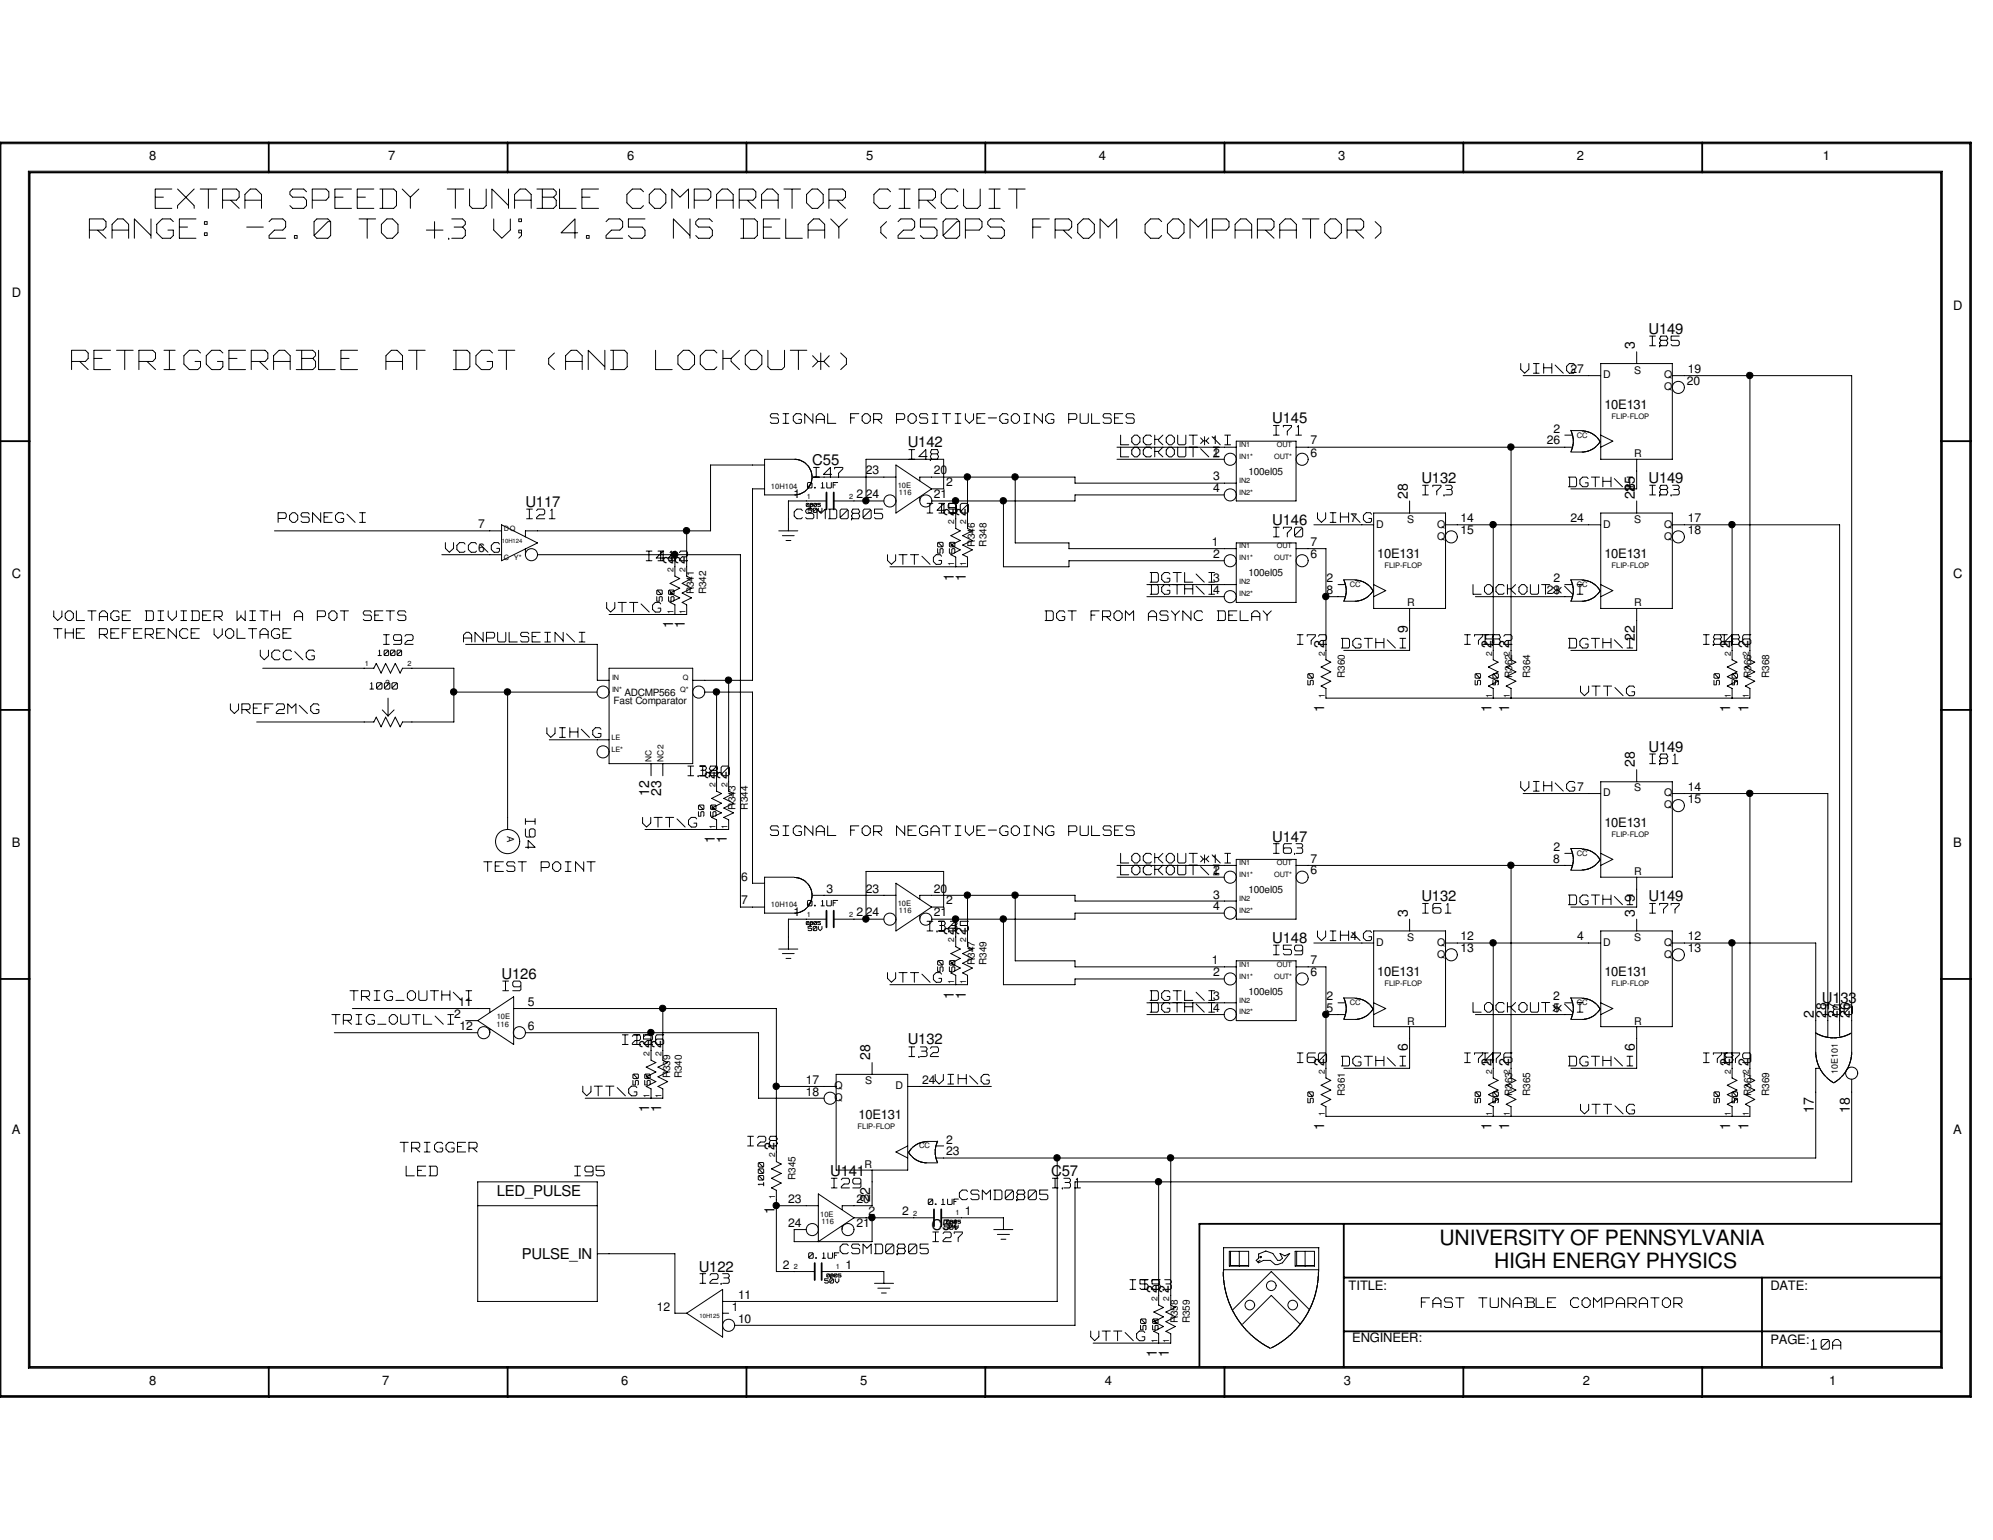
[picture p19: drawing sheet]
<svg xmlns="http://www.w3.org/2000/svg" width="279mm" height="216mm" viewBox="0 0 279 216" stroke-linecap="round" stroke-linejoin="round" font-family="sans-serif">
<defs><g id="words">
<g font-size="5.2" fill="#fff">
<text x="21.8" y="29.8">EXTRA SPEEDY TUNABLE COMPARATOR CIRCUIT</text>
<text x="12.5" y="34">RANGE: -2.0 TO +3 V; 4.25 NS DELAY (250PS FROM COMPARATOR)</text>
<text x="10" y="52.4">RETRIGGERABLE AT DGT (AND LOCKOUT*)</text>
</g>
<text font-size="3" fill="#fff" x="73.2" y="114.8" transform="rotate(90 73.2 114.8)">I94</text>
<g font-size="3">
<text x="201.8" y="174.6">UNIVERSITY OF PENNSYLVANIA</text>
<text x="209.5" y="177.8">HIGH ENERGY PHYSICS</text>
</g>
<g font-size="2.6" fill="#fff">
<text x="213.2" y="52.6">VIH\G</text>
<text x="231.3" y="48.7">I85</text>
<text x="108" y="59.6">SIGNAL FOR POSITIVE-GOING PULSES</text>
<text x="127.4" y="64.6">I48</text>
<text x="157.1" y="64.3">LOCKOUT\I</text>
<text x="157.1" y="62.6">LOCKOUT*\I</text>
<text x="178.5" y="61.3">I71</text>
<text x="114" y="67.1">I47</text>
<text x="199.4" y="69.6">I73</text>
<text x="219.9" y="68.5">DGTH\I</text>
<text x="231.3" y="69.6">I83</text>
<text x="39" y="73.5">POSNEG\I</text>
<text x="62.4" y="77.7">VCC\G</text>
<text x="73.8" y="73">I21</text>
<text x="111.3" y="73">CSMD0805</text>
<text x="130" y="72.2">I49</text>
<text x="131.6" y="72.2">I50</text>
<text x="178.5" y="75.5">I70</text>
<text x="184.7" y="73.5">VIH\G</text>
<text x="90.6" y="78.9">I41</text>
<text x="92.2" y="78.9">I42</text>
<text x="124.4" y="79.4">VTT\G</text>
<text x="161.2" y="83.6">DGTH\I</text>
<text x="161.2" y="81.9">DGTL\I</text>
<text x="206.5" y="83.6">LOCKOUT*\I</text>
<text x="7.5" y="89.7">THE REFERENCE VOLTAGE</text>
<text x="7.5" y="87.2">VOLTAGE DIVIDER WITH A POT SETS</text>
<text x="85" y="86.1">VTT\G</text>
<text x="146.5" y="87.2">DGT FROM ASYNC DELAY</text>
<text x="36.5" y="92.8">VCC\G</text>
<text x="53.8" y="90.6">I92</text>
<text x="65" y="90.3">ANPULSEIN\I</text>
<text x="181.9" y="90.6">I72</text>
<text x="188" y="91.1">DGTH\I</text>
<text x="205.3" y="90.6">I75</text>
<text x="207.8" y="90.6">I82</text>
<text x="219.9" y="91.1">DGTH\I</text>
<text x="238.8" y="90.6">I84</text>
<text x="241.3" y="90.6">I86</text>
<text x="32.3" y="100.3">VREF2M\G</text>
<text x="221.6" y="97.8">VTT\G</text>
<text x="76.7" y="103.6">VIH\G</text>
<text x="231.3" y="107.3">I81</text>
<text x="96.4" y="109">I38</text>
<text x="98.1" y="109">I40</text>
<text x="213.2" y="111.2">VIH\G</text>
<text x="90.1" y="116.2">VTT\G</text>
<text x="108" y="117.4">SIGNAL FOR NEGATIVE-GOING PULSES</text>
<text x="178.5" y="119.9">I63</text>
<text x="67.8" y="122.4">TEST POINT</text>
<text x="157.1" y="122.9">LOCKOUT\I</text>
<text x="157.1" y="121.2">LOCKOUT*\I</text>
<text x="130" y="130.8">I34</text>
<text x="131.6" y="130.8">I35</text>
<text x="199.4" y="128.3">I61</text>
<text x="219.9" y="127.1">DGTH\I</text>
<text x="231.3" y="128.3">I77</text>
<text x="124.4" y="138">VTT\G</text>
<text x="178.5" y="134.1">I59</text>
<text x="184.7" y="132.1">VIH\G</text>
<text x="46.5" y="143.8">TRIG_OUTL\I</text>
<text x="49.1" y="140.5">TRIG_OUTH\I</text>
<text x="70.5" y="139.1">I9</text>
<text x="161.2" y="140.5">DGTL\I</text>
<text x="161.2" y="142.2">DGTH\I</text>
<text x="206.5" y="142.2">LOCKOUT*\I</text>
<text x="255.6" y="142.5">I80</text>
<text x="87.2" y="146.7">I25</text>
<text x="88.9" y="146.7">I26</text>
<text x="127.4" y="148.4">I32</text>
<text x="181.9" y="149.2">I60</text>
<text x="188" y="149.7">DGTH\I</text>
<text x="205.3" y="149.2">I74</text>
<text x="207.8" y="149.2">I76</text>
<text x="219.9" y="149.7">DGTH\I</text>
<text x="238.8" y="149.2">I78</text>
<text x="241.3" y="149.2">I79</text>
<text x="81.7" y="153.9">VTT\G</text>
<text x="131.1" y="152.2">VIH\G</text>
<text x="56.1" y="161.8">TRIGGER</text>
<text x="104.8" y="160.9">I28</text>
<text x="221.6" y="156.4">VTT\G</text>
<text x="56.9" y="165.1">LED</text>
<text x="80.6" y="165.1">I95</text>
<text x="116.5" y="166.8">I29</text>
<text x="147.5" y="166.8">I31</text>
<text x="134.5" y="168.4">CSMD0805</text>
<text x="117.8" y="176">CSMD0805</text>
<text x="130.8" y="174.3">I27</text>
<text x="98.1" y="180.2">I23</text>
<text x="158.4" y="181">I52</text>
<text x="160.1" y="181">I53</text>
<text x="199.3" y="183.6">FAST TUNABLE COMPARATOR</text>
<text x="152.9" y="188.2">VTT\G</text>
<text x="253.9" y="189.4">10A</text>
</g>
<g font-size="2.1">
<text x="231.1" y="46.8">U149</text>
<text x="178.4" y="59.4">U145</text>
<text x="113.9" y="65.2">C55</text>
<text x="127.3" y="62.7">U142</text>
<text x="73.7" y="71.1">U117</text>
<text x="199.3" y="67.7">U132</text>
<text x="231.1" y="67.7">U149</text>
<text x="178.4" y="73.6">U146</text>
<text x="231.1" y="105.4">U149</text>
<text x="178.4" y="118">U147</text>
<text x="199.3" y="126.3">U132</text>
<text x="231.1" y="126.3">U149</text>
<text x="70.3" y="137.2">U126</text>
<text x="178.4" y="132.2">U148</text>
<text x="255.4" y="140.6">U133</text>
<text x="127.3" y="146.4">U132</text>
<text x="69.6" y="167.7">LED_PULSE</text>
<text x="116.4" y="164.8">U141</text>
<text x="147.4" y="164.8">C57</text>
<text x="130.6" y="172.4">C54</text>
<text x="73.2" y="176.5">PULSE_IN</text>
<text x="98" y="178.3">U122</text>
</g>
<g font-size="2">
<text x="229.2" y="49" transform="rotate(-90 229.2 49)">3</text>
<text x="197.4" y="69.9" transform="rotate(-90 197.4 69.9)">28</text>
<text x="229.2" y="69.9" transform="rotate(-90 229.2 69.9)">28</text>
<text x="229.2" y="68.9" transform="rotate(-90 229.2 68.9)">25</text>
<text x="133.7" y="72.4" transform="rotate(-90 133.7 72.4)">2</text>
<text x="135.4" y="72.4" transform="rotate(-90 135.4 72.4)">2</text>
<text x="94.4" y="79.1" transform="rotate(-90 94.4 79.1)">2</text>
<text x="96" y="79.1" transform="rotate(-90 96 79.1)">2</text>
<text x="133.7" y="81.4" transform="rotate(-90 133.7 81.4)">1</text>
<text x="135.4" y="81.4" transform="rotate(-90 135.4 81.4)">1</text>
<text x="94.4" y="88.1" transform="rotate(-90 94.4 88.1)">1</text>
<text x="96" y="88.1" transform="rotate(-90 96 88.1)">1</text>
<text x="197.4" y="88.8" transform="rotate(-90 197.4 88.8)">9</text>
<text x="229.2" y="89.9" transform="rotate(-90 229.2 89.9)">22</text>
<text x="185.6" y="90.8" transform="rotate(-90 185.6 90.8)">2</text>
<text x="209.1" y="90.8" transform="rotate(-90 209.1 90.8)">2</text>
<text x="211.6" y="90.8" transform="rotate(-90 211.6 90.8)">2</text>
<text x="242.6" y="90.8" transform="rotate(-90 242.6 90.8)">2</text>
<text x="245.1" y="90.8" transform="rotate(-90 245.1 90.8)">2</text>
<text x="185.6" y="99.8" transform="rotate(-90 185.6 99.8)">1</text>
<text x="209.1" y="99.8" transform="rotate(-90 209.1 99.8)">1</text>
<text x="211.6" y="99.8" transform="rotate(-90 211.6 99.8)">1</text>
<text x="242.6" y="99.8" transform="rotate(-90 242.6 99.8)">1</text>
<text x="245.1" y="99.8" transform="rotate(-90 245.1 99.8)">1</text>
<text x="229.2" y="107.6" transform="rotate(-90 229.2 107.6)">28</text>
<text x="91" y="111.6" transform="rotate(-90 91 111.6)">12</text>
<text x="92.7" y="111.6" transform="rotate(-90 92.7 111.6)">23</text>
<text x="100.2" y="109.3" transform="rotate(-90 100.2 109.3)">2</text>
<text x="101.9" y="109.3" transform="rotate(-90 101.9 109.3)">2</text>
<text x="100.2" y="118.2" transform="rotate(-90 100.2 118.2)">1</text>
<text x="101.9" y="118.2" transform="rotate(-90 101.9 118.2)">1</text>
<text x="133.7" y="131" transform="rotate(-90 133.7 131)">2</text>
<text x="135.4" y="131" transform="rotate(-90 135.4 131)">2</text>
<text x="197.4" y="128.5" transform="rotate(-90 197.4 128.5)">3</text>
<text x="229.2" y="128.5" transform="rotate(-90 229.2 128.5)">3</text>
<text x="229.2" y="126.5" transform="rotate(-90 229.2 126.5)">9</text>
<text x="133.7" y="140" transform="rotate(-90 133.7 140)">1</text>
<text x="135.4" y="140" transform="rotate(-90 135.4 140)">1</text>
<text x="254.3" y="142.7" transform="rotate(-90 254.3 142.7)">2</text>
<text x="256" y="142.7" transform="rotate(-90 256 142.7)">28</text>
<text x="257.6" y="142.7" transform="rotate(-90 257.6 142.7)">27</text>
<text x="259.3" y="142.7" transform="rotate(-90 259.3 142.7)">26</text>
<text x="91" y="146.9" transform="rotate(-90 91 146.9)">2</text>
<text x="92.7" y="146.9" transform="rotate(-90 92.7 146.9)">2</text>
<text x="122" y="148.6" transform="rotate(-90 122 148.6)">28</text>
<text x="185.6" y="149.4" transform="rotate(-90 185.6 149.4)">2</text>
<text x="197.4" y="147.4" transform="rotate(-90 197.4 147.4)">6</text>
<text x="209.1" y="149.4" transform="rotate(-90 209.1 149.4)">2</text>
<text x="211.6" y="149.4" transform="rotate(-90 211.6 149.4)">2</text>
<text x="229.2" y="147.4" transform="rotate(-90 229.2 147.4)">6</text>
<text x="242.6" y="149.4" transform="rotate(-90 242.6 149.4)">2</text>
<text x="245.1" y="149.4" transform="rotate(-90 245.1 149.4)">2</text>
<text x="91" y="155.9" transform="rotate(-90 91 155.9)">1</text>
<text x="92.7" y="155.9" transform="rotate(-90 92.7 155.9)">1</text>
<text x="254.3" y="156" transform="rotate(-90 254.3 156)">17</text>
<text x="259.3" y="156" transform="rotate(-90 259.3 156)">18</text>
<text x="108.6" y="161.2" transform="rotate(-90 108.6 161.2)">2</text>
<text x="185.6" y="158.5" transform="rotate(-90 185.6 158.5)">1</text>
<text x="209.1" y="158.5" transform="rotate(-90 209.1 158.5)">1</text>
<text x="211.6" y="158.5" transform="rotate(-90 211.6 158.5)">1</text>
<text x="242.6" y="158.5" transform="rotate(-90 242.6 158.5)">1</text>
<text x="245.1" y="158.5" transform="rotate(-90 245.1 158.5)">1</text>
<text x="108.6" y="170.1" transform="rotate(-90 108.6 170.1)">1</text>
<text x="122" y="168.6" transform="rotate(-90 122 168.6)">22</text>
<text x="162.2" y="181.3" transform="rotate(-90 162.2 181.3)">2</text>
<text x="163.9" y="181.3" transform="rotate(-90 163.9 181.3)">2</text>
<text x="162.2" y="190.2" transform="rotate(-90 162.2 190.2)">1</text>
<text x="163.9" y="190.2" transform="rotate(-90 163.9 190.2)">1</text>
</g>
<g font-size="1.8">
<text x="20.9" y="22.5">8</text>
<text x="54.4" y="22.5">7</text>
<text x="87.9" y="22.5">6</text>
<text x="121.4" y="22.5">5</text>
<text x="154.1" y="22.5">4</text>
<text x="187.6" y="22.5">3</text>
<text x="221.1" y="22.5">2</text>
<text x="255.6" y="22.5">1</text>
<text x="1.7" y="41.7">D</text>
<text x="273.8" y="43.4">D</text>
<text x="224.9" y="57.3">10E131</text>
<text x="1.7" y="81.1">C</text>
<text x="193.1" y="78.2">10E131</text>
<text x="224.9" y="78.2">10E131</text>
<text x="273.8" y="81.1">C</text>
<text x="1.7" y="118.7">B</text>
<text x="224.9" y="115.9">10E131</text>
<text x="273.8" y="118.7">B</text>
<text x="193.1" y="136.9">10E131</text>
<text x="224.9" y="136.9">10E131</text>
<text x="1.7" y="159">A</text>
<text x="120.4" y="156.9">10E131</text>
<text x="273.8" y="159">A</text>
<text x="189.1" y="180.9">TITLE:</text>
<text x="248.2" y="180.9">DATE:</text>
<text x="189.6" y="188.1">ENGINEER:</text>
<text x="248.2" y="188.4">PAGE:</text>
<text x="20.9" y="194.1">8</text>
<text x="53.6" y="194.1">7</text>
<text x="87.1" y="194.1">6</text>
<text x="120.6" y="194.1">5</text>
<text x="154.9" y="194.1">4</text>
<text x="188.4" y="194.1">3</text>
<text x="221.9" y="194.1">2</text>
<text x="256.4" y="194.1">1</text>
</g>
<g font-size="1.7">
<text x="220.2" y="52.3">27</text>
<text x="236.5" y="53.9">20</text>
<text x="236.6" y="52.3">19</text>
<text x="169.9" y="62.3">1</text>
<text x="170.1" y="64">2</text>
<text x="183.7" y="62.3">7</text>
<text x="183.7" y="64">6</text>
<text x="216.8" y="62.3">26</text>
<text x="217.8" y="60.7">2</text>
<text x="111.3" y="69.8">1</text>
<text x="120.1" y="69.8">2</text>
<text x="121.4" y="69.8">24</text>
<text x="121.4" y="66.5">23</text>
<text x="130.9" y="69.8">21</text>
<text x="130.9" y="66.5">20</text>
<text x="132.6" y="68.2">2</text>
<text x="170.1" y="67.4">3</text>
<text x="170.1" y="69">4</text>
<text x="67.1" y="74">7</text>
<text x="67.1" y="77.4">6</text>
<text x="169.9" y="76.5">1</text>
<text x="183.7" y="76.5">7</text>
<text x="189.3" y="73.2">7</text>
<text x="204.8" y="73.2">14</text>
<text x="204.8" y="74.9">15</text>
<text x="220.2" y="73.2">24</text>
<text x="236.6" y="73.2">17</text>
<text x="236.6" y="74.9">18</text>
<text x="170.1" y="83.3">4</text>
<text x="170.1" y="81.6">3</text>
<text x="170.1" y="78.2">2</text>
<text x="183.7" y="78.2">6</text>
<text x="186" y="81.6">2</text>
<text x="186" y="83.3">8</text>
<text x="216.8" y="83.3">23</text>
<text x="217.8" y="81.6">2</text>
<text x="221.1" y="110.9">7</text>
<text x="236.6" y="112.6">15</text>
<text x="236.6" y="110.9">14</text>
<text x="217.8" y="119.3">2</text>
<text x="103.9" y="123.4">6</text>
<text x="115.9" y="125.1">3</text>
<text x="121.4" y="125.1">23</text>
<text x="130.9" y="125.1">20</text>
<text x="169.9" y="120.9">1</text>
<text x="170.1" y="122.6">2</text>
<text x="170.1" y="126">3</text>
<text x="183.7" y="122.6">6</text>
<text x="183.7" y="120.9">7</text>
<text x="217.8" y="120.9">8</text>
<text x="103.9" y="126.8">7</text>
<text x="111.3" y="128.5">1</text>
<text x="120.1" y="128.5">2 24</text>
<text x="130.9" y="128.5">21</text>
<text x="132.6" y="126.8">2</text>
<text x="170.1" y="127.6">4</text>
<text x="189.3" y="131.8">4</text>
<text x="204.8" y="131.8">12</text>
<text x="221.1" y="131.8">4</text>
<text x="236.6" y="131.8">12</text>
<text x="169.9" y="135.2">1</text>
<text x="170.1" y="136.9">2</text>
<text x="183.7" y="136.9">6</text>
<text x="183.7" y="135.2">7</text>
<text x="204.8" y="133.5">13</text>
<text x="236.6" y="133.5">13</text>
<text x="63.7" y="142.7">2</text>
<text x="64.3" y="141.1">11</text>
<text x="74" y="141.1">5</text>
<text x="170.1" y="140.2">3</text>
<text x="170.1" y="141.9">4</text>
<text x="186" y="140.2">2</text>
<text x="186" y="141.9">5</text>
<text x="217.8" y="140.2">2</text>
<text x="217.8" y="141.9">5</text>
<text x="64.4" y="144.4">12</text>
<text x="74" y="144.4">6</text>
<text x="113" y="151.9">17</text>
<text x="113" y="153.6">18</text>
<text x="129.3" y="151.9">24</text>
<text x="132.6" y="160.3">2</text>
<text x="132.6" y="162">23</text>
<text x="110.5" y="172">24</text>
<text x="110.5" y="168.7">23</text>
<text x="120.1" y="172">21</text>
<text x="120.1" y="168.7">20</text>
<text x="121.8" y="170.3">2</text>
<text x="126.5" y="170.3">2</text>
<text x="135.3" y="170.3">1</text>
<text x="109.7" y="177.9">2</text>
<text x="118.5" y="177.9">1</text>
<text x="92.1" y="183.7">12</text>
<text x="102.6" y="183.7">1</text>
<text x="103.5" y="182.1">11</text>
<text x="103.5" y="185.4">10</text>
</g>
<g font-size="1.7" fill="#fff">
<text x="132.5" y="77.6" transform="rotate(-90 132.5 77.6)">50</text>
<text x="134.1" y="77.6" transform="rotate(-90 134.1 77.6)">50</text>
<text x="93.1" y="84.3" transform="rotate(-90 93.1 84.3)">50</text>
<text x="94.7" y="84.3" transform="rotate(-90 94.7 84.3)">50</text>
<text x="51.9" y="96.8">1000</text>
<text x="184.4" y="96" transform="rotate(-90 184.4 96)">50</text>
<text x="207.8" y="96" transform="rotate(-90 207.8 96)">50</text>
<text x="210.3" y="96" transform="rotate(-90 210.3 96)">50</text>
<text x="241.3" y="96" transform="rotate(-90 241.3 96)">50</text>
<text x="243.8" y="96" transform="rotate(-90 243.8 96)">50</text>
<text x="98.9" y="114.4" transform="rotate(-90 98.9 114.4)">50</text>
<text x="100.6" y="114.4" transform="rotate(-90 100.6 114.4)">50</text>
<text x="132.5" y="136.2" transform="rotate(-90 132.5 136.2)">50</text>
<text x="134.1" y="136.2" transform="rotate(-90 134.1 136.2)">50</text>
<text x="89.7" y="152.1" transform="rotate(-90 89.7 152.1)">50</text>
<text x="91.4" y="152.1" transform="rotate(-90 91.4 152.1)">50</text>
<text x="184.4" y="154.6" transform="rotate(-90 184.4 154.6)">50</text>
<text x="207.8" y="154.6" transform="rotate(-90 207.8 154.6)">50</text>
<text x="210.3" y="154.6" transform="rotate(-90 210.3 154.6)">50</text>
<text x="241.3" y="154.6" transform="rotate(-90 241.3 154.6)">50</text>
<text x="243.8" y="154.6" transform="rotate(-90 243.8 154.6)">50</text>
<text x="107.3" y="166.2" transform="rotate(-90 107.3 166.2)">1000</text>
<text x="160.9" y="186.4" transform="rotate(-90 160.9 186.4)">50</text>
<text x="162.6" y="186.4" transform="rotate(-90 162.6 186.4)">50</text>
</g>
<g font-size="1.5">
<text x="224.7" y="53">D</text>
<text x="229.1" y="52.4">S</text>
<text x="233.3" y="53">Q</text>
<text x="233.3" y="54.7">Q</text>
<text x="229.1" y="64.1">R</text>
<text x="192.9" y="74">D</text>
<text x="197.3" y="73.3">S</text>
<text x="201.5" y="74">Q</text>
<text x="201.5" y="75.6">Q</text>
<text x="224.7" y="74">D</text>
<text x="229.1" y="73.3">S</text>
<text x="233.3" y="75.6">Q</text>
<text x="233.3" y="74">Q</text>
<text x="197.3" y="85">R</text>
<text x="229.1" y="85">R</text>
<text x="224.7" y="111.6">D</text>
<text x="229.1" y="111">S</text>
<text x="233.3" y="113.3">Q</text>
<text x="233.3" y="111.6">Q</text>
<text x="229.1" y="122.7">R</text>
<text x="197.3" y="131.9">S</text>
<text x="229.1" y="131.9">S</text>
<text x="192.9" y="132.6">D</text>
<text x="201.5" y="132.6">Q</text>
<text x="201.5" y="134.2">Q</text>
<text x="224.7" y="132.6">D</text>
<text x="233.3" y="134.2">Q</text>
<text x="233.3" y="132.6">Q</text>
<text x="197.3" y="143.6">R</text>
<text x="229.1" y="143.6">R</text>
<text x="117" y="152.7">Q</text>
<text x="117" y="154.3">Q</text>
<text x="121.3" y="152">S</text>
<text x="125.6" y="152.7">D</text>
<text x="121.2" y="163.7">R</text>
</g>
<g font-size="1.5" fill="#fff">
<text x="113.2" y="68.5">0.1UF</text>
<text x="53" y="92">1000</text>
<text x="113.2" y="127.1">0.1UF</text>
<text x="130.1" y="169">0.1UF</text>
<text x="113.4" y="176.5">0.1UF</text>
</g>
<g font-size="1.4">
<text x="175" y="66.6">100el05</text>
<text x="136.7" y="76.6" transform="rotate(-90 136.7 76.6)">R346</text>
<text x="138.3" y="76.6" transform="rotate(-90 138.3 76.6)">R348</text>
<text x="97.3" y="83.3" transform="rotate(-90 97.3 83.3)">R341</text>
<text x="99" y="83.3" transform="rotate(-90 99 83.3)">R342</text>
<text x="175" y="80.8">100el05</text>
<text x="188.6" y="95" transform="rotate(-90 188.6 95)">R360</text>
<text x="212" y="95" transform="rotate(-90 212 95)">R362</text>
<text x="214.5" y="95" transform="rotate(-90 214.5 95)">R364</text>
<text x="245.5" y="95" transform="rotate(-90 245.5 95)">R366</text>
<text x="248" y="95" transform="rotate(-90 248 95)">R368</text>
<text x="86" y="98.7">Fast Comparator</text>
<text x="87.5" y="97.6">ADCMP566</text>
<text x="103.1" y="113.5" transform="rotate(-90 103.1 113.5)">R343</text>
<text x="104.8" y="113.5" transform="rotate(-90 104.8 113.5)">R344</text>
<text x="175" y="125.2">100el05</text>
<text x="136.7" y="135.3" transform="rotate(-90 136.7 135.3)">R347</text>
<text x="138.3" y="135.3" transform="rotate(-90 138.3 135.3)">R349</text>
<text x="175" y="139.4">100el05</text>
<text x="93.9" y="151.2" transform="rotate(-90 93.9 151.2)">R339</text>
<text x="95.6" y="151.2" transform="rotate(-90 95.6 151.2)">R340</text>
<text x="188.6" y="153.7" transform="rotate(-90 188.6 153.7)">R361</text>
<text x="212" y="153.7" transform="rotate(-90 212 153.7)">R363</text>
<text x="214.5" y="153.7" transform="rotate(-90 214.5 153.7)">R365</text>
<text x="245.5" y="153.7" transform="rotate(-90 245.5 153.7)">R367</text>
<text x="248" y="153.7" transform="rotate(-90 248 153.7)">R369</text>
<text x="111.5" y="165.4" transform="rotate(-90 111.5 165.4)">R345</text>
<text x="165.1" y="185.5" transform="rotate(-90 165.1 185.5)">R358</text>
<text x="166.8" y="185.5" transform="rotate(-90 166.8 185.5)">R359</text>
</g>
<g font-size="1.3">
<text x="71.1" y="117.1" transform="rotate(90 71.1 117.1)">A</text>
<text x="257.6" y="150.5" transform="rotate(-90 257.6 150.5)">10E101</text>
</g>
<g font-size="1.2" fill="#fff">
<text x="113.3" y="72">50V</text>
<text x="113.3" y="130.6">50V</text>
<text x="132.4" y="172.5">50V</text>
<text x="115.6" y="180">50V</text>
</g>
<g font-size="1.2">
<text x="133.8" y="73.5" transform="rotate(-90 133.8 73.5)">2</text>
<text x="135.5" y="73.5" transform="rotate(-90 135.5 73.5)">2</text>
<text x="94.4" y="80.2" transform="rotate(-90 94.4 80.2)">2</text>
<text x="96.1" y="80.2" transform="rotate(-90 96.1 80.2)">2</text>
<text x="133.8" y="79.4" transform="rotate(-90 133.8 79.4)">1</text>
<text x="135.5" y="79.4" transform="rotate(-90 135.5 79.4)">1</text>
<text x="94.4" y="86.1" transform="rotate(-90 94.4 86.1)">1</text>
<text x="96.1" y="86.1" transform="rotate(-90 96.1 86.1)">1</text>
<text x="185.7" y="91.9" transform="rotate(-90 185.7 91.9)">2</text>
<text x="209.2" y="91.9" transform="rotate(-90 209.2 91.9)">2</text>
<text x="211.7" y="91.9" transform="rotate(-90 211.7 91.9)">2</text>
<text x="242.7" y="91.9" transform="rotate(-90 242.7 91.9)">2</text>
<text x="245.2" y="91.9" transform="rotate(-90 245.2 91.9)">2</text>
<text x="54" y="96.2">?</text>
<text x="185.7" y="97.8" transform="rotate(-90 185.7 97.8)">1</text>
<text x="209.2" y="97.8" transform="rotate(-90 209.2 97.8)">1</text>
<text x="211.7" y="97.8" transform="rotate(-90 211.7 97.8)">1</text>
<text x="242.7" y="97.8" transform="rotate(-90 242.7 97.8)">1</text>
<text x="245.2" y="97.8" transform="rotate(-90 245.2 97.8)">1</text>
<text x="91.4" y="106.8" transform="rotate(-90 91.4 106.8)">NC</text>
<text x="93" y="106.8" transform="rotate(-90 93 106.8)">NC2</text>
<text x="100.3" y="110.4" transform="rotate(-90 100.3 110.4)">2</text>
<text x="102" y="110.4" transform="rotate(-90 102 110.4)">2</text>
<text x="100.3" y="116.2" transform="rotate(-90 100.3 116.2)">1</text>
<text x="102" y="116.2" transform="rotate(-90 102 116.2)">1</text>
<text x="133.8" y="138" transform="rotate(-90 133.8 138)">1</text>
<text x="133.8" y="132.1" transform="rotate(-90 133.8 132.1)">2</text>
<text x="135.5" y="138" transform="rotate(-90 135.5 138)">1</text>
<text x="135.5" y="132.1" transform="rotate(-90 135.5 132.1)">2</text>
<text x="91.1" y="148" transform="rotate(-90 91.1 148)">2</text>
<text x="92.8" y="148" transform="rotate(-90 92.8 148)">2</text>
<text x="91.1" y="153.9" transform="rotate(-90 91.1 153.9)">1</text>
<text x="92.8" y="153.9" transform="rotate(-90 92.8 153.9)">1</text>
<text x="185.7" y="150.5" transform="rotate(-90 185.7 150.5)">2</text>
<text x="209.2" y="150.5" transform="rotate(-90 209.2 150.5)">2</text>
<text x="211.7" y="150.5" transform="rotate(-90 211.7 150.5)">2</text>
<text x="242.7" y="150.5" transform="rotate(-90 242.7 150.5)">2</text>
<text x="245.2" y="150.5" transform="rotate(-90 245.2 150.5)">2</text>
<text x="185.7" y="156.4" transform="rotate(-90 185.7 156.4)">1</text>
<text x="209.2" y="156.4" transform="rotate(-90 209.2 156.4)">1</text>
<text x="211.7" y="156.4" transform="rotate(-90 211.7 156.4)">1</text>
<text x="242.7" y="156.4" transform="rotate(-90 242.7 156.4)">1</text>
<text x="245.2" y="156.4" transform="rotate(-90 245.2 156.4)">1</text>
<text x="108.7" y="162.3" transform="rotate(-90 108.7 162.3)">2</text>
<text x="108.7" y="168.1" transform="rotate(-90 108.7 168.1)">1</text>
<text x="162.3" y="182.4" transform="rotate(-90 162.3 182.4)">2</text>
<text x="163.9" y="182.4" transform="rotate(-90 163.9 182.4)">2</text>
<text x="162.3" y="188.2" transform="rotate(-90 162.3 188.2)">1</text>
<text x="163.9" y="188.2" transform="rotate(-90 163.9 188.2)">1</text>
</g>
<g font-size="1.1">
<text x="225.9" y="58.7">FLIP-FLOP</text>
<text x="221.1" y="61.3">CC</text>
<text x="108.1" y="68.5">10H104</text>
<text x="125.9" y="68.4">10E</text>
<text x="126" y="69.4">116</text>
<text x="189.2" y="82.3">CC</text>
<text x="194.1" y="79.6">FLIP-FLOP</text>
<text x="221.1" y="82.3">CC</text>
<text x="225.9" y="79.6">FLIP-FLOP</text>
<text x="221.1" y="120">CC</text>
<text x="225.9" y="117.3">FLIP-FLOP</text>
<text x="108.1" y="127.2">10H104</text>
<text x="125.9" y="127">10E</text>
<text x="126" y="128">116</text>
<text x="69.6" y="143.9">116</text>
<text x="69.6" y="142.9">10E</text>
<text x="189.2" y="140.9">CC</text>
<text x="194.1" y="138.2">FLIP-FLOP</text>
<text x="221.1" y="140.9">CC</text>
<text x="225.9" y="138.2">FLIP-FLOP</text>
<text x="120.2" y="158.3">FLIP-FLOP</text>
<text x="128.9" y="161">CC</text>
<text x="115" y="170.6">10E</text>
<text x="115.1" y="171.6">116</text>
</g>
<g font-size="1">
<text x="173.7" y="64.3">IN1*</text>
<text x="173.7" y="62.7">IN1</text>
<text x="178.6" y="64.3">OUT*</text>
<text x="179" y="62.7">OUT</text>
<text x="113.1" y="69.9">1</text>
<text x="119" y="69.9">2</text>
<text x="173.7" y="69.3">IN2*</text>
<text x="173.7" y="67.7">IN2</text>
<text x="70.7" y="74.4">DQ</text>
<text x="173.7" y="76.9">IN1</text>
<text x="179" y="76.9">OUT</text>
<text x="70.7" y="78.6">C Y*</text>
<text x="173.7" y="78.6">IN1*</text>
<text x="173.7" y="83.6">IN2*</text>
<text x="173.7" y="81.9">IN2</text>
<text x="178.6" y="78.6">OUT*</text>
<text x="51.1" y="93.4">1</text>
<text x="57.1" y="93.4">2</text>
<text x="85.8" y="95.3">IN</text>
<text x="95.7" y="95.3">Q</text>
<text x="85.8" y="97">IN*</text>
<text x="95.3" y="97">Q*</text>
<text x="85.7" y="105.4">LE*</text>
<text x="85.7" y="103.7">LE</text>
<text x="173.7" y="122.9">IN1*</text>
<text x="173.7" y="121.3">IN1</text>
<text x="178.6" y="122.9">OUT*</text>
<text x="179" y="121.3">OUT</text>
<text x="113.1" y="128.5">1</text>
<text x="119" y="128.5">2</text>
<text x="173.7" y="128">IN2*</text>
<text x="173.7" y="126.3">IN2</text>
<text x="173.7" y="137.2">IN1*</text>
<text x="173.7" y="135.5">IN1</text>
<text x="178.6" y="137.2">OUT*</text>
<text x="179" y="135.5">OUT</text>
<text x="173.7" y="142.2">IN2*</text>
<text x="173.7" y="140.5">IN2</text>
<text x="128" y="170.4">2</text>
<text x="133.9" y="170.4">1</text>
<text x="111.3" y="178">2</text>
<text x="117.2" y="177.9">1</text>
</g>
<g font-size=".8" fill="#fff">
<text x="113" y="71.1">0805</text>
<text x="113" y="129.7">0805</text>
<text x="132.7" y="171.6">0805</text>
<text x="115.9" y="179.1">0805</text>
</g>
<g font-size=".8">
<text x="70.4" y="76.1">10H124</text>
<text x="98" y="184.7">10H125</text>
</g>
</g></defs>
<g fill="none" stroke="#000" stroke-width=".25">
<path d="M0 20h276.3v175.8h-276.3zM37.7 20v4.2M71.2 20v4.2M104.6 20v4.2M138.1 20v4.2M171.7 20v4.2M205.1 20v4.2M238.6 20v4.2M4.1 24.2h268v167.4h-268zM0 61.8h4.1M115.9 69v2.4M116.9 69v2.4"/>
<path d="M272.1 61.8h4.2M0 99.5h4.1M272.1 99.5h4.2M0 137.2h4.1M115.9 127.7v2.3M116.9 127.7v2.3M272.1 137.2h4.2M114.2 177.1v2.4M115.2 177.1v2.4M130.9 169.5v2.4M132 169.5v2.4M188.4 179.1h83.7"/>
<path d="M188.4 171.6v20M247 179.1v12.5M272.1 171.6h-104v19.9M37.7 191.6v4.2M71.2 191.6v4.2M104.6 191.6v4.2M138.1 191.6v4.2M171.7 191.6v4.2M188.4 186.6h83.7M205.1 191.6v4.2M238.6 191.6v4.2"/>
</g>
<g fill="none" stroke="#000" stroke-width=".14">
<path d="M.1 20.2h276v175.5h-276zM4 24h268.3v167.8h-268.3zM12.5 30.7h1.9M12.5 30.7v2.7M12.6 32.3h1.8M13.7 32.3l1.2 1.1M14.5 30.7l.4 .4M14.9 31.8l-.4 .5M14.9 31.1v.7M15.7 31.5v1.9M15.7 32.3h2.3M16.5 30.7l-.8 .8"/>
<path d="M16.5 30.7h.7M17.3 30.7l.7 .8M18 31.5v1.9M18.8 30.7l2.3 2.3M18.8 30.7v2.7M21.2 30.7v2.7M21.8 26.5h2.3M21.8 26.5v2.7M21.8 29.2h2.3M21.8 27.6h1.1M22 31.5v1.1M22 32.6l.7 .8"/>
<path d="M22.7 30.7l-.7 .8M22.8 33.4h1.1M22.8 30.7h1.1M23.5 32.3h.8M23.9 30.7l.4 .4M24.3 33l-.4 .4M24.3 32.3v.7M24.9 28.9v.3M24.9 26.5l2.3 2.3M25.1 30.7h2.4M25.1 30.7v2.7M25.2 33.4h2.3"/>
<path d="M25.2 31.8h1.1M27.2 28.8v.4M27.2 26.5l-2.3 2.3M28.1 26.5h2.3M28.7 31.1h.3M28.7 32.6h.3M28.7 31.1v.4M28.7 32.7v.3M28.7 33h.3M28.7 31.5h.3M29 31.1v.4M29 32.6v.4"/>
<path d="M29.2 26.5v2.7M31.2 26.5h1.9M31.2 26.5v2.7M31.2 28.1h1.9M32.4 28.1l1.1 1.1M33.1 26.5l.4 .4M33.5 27.6l-.4 .5M33.5 26.9v.7M34.3 27.3v1.9M34.4 28.1h2.2M34.6 31.8h2.3M35.1 26.5l-.8 .8"/>
<path d="M35.1 26.5h.8M35.9 26.5l.8 .8M36.7 27.3v1.9M37.7 33.1v.3M37.8 33.4h2.2M38.1 30.7l-.4 .4M38.1 30.7h1.5M38.5 32.3l-.8 .7M38.5 32.3h1.1M39.7 30.7l.3 .4M40 31.1v.7M40 31.8l-.3 .5"/>
<path d="M40.6 26.9v.3M40.6 27.3l.4 .3M40.6 28.8l.4 .4M41 26.5l-.3 .3M41.1 26.5h1.4M41.1 29.2h1.4M41.1 27.6h1.4M41.3 33h.3M41.3 33.1v.3M41.3 33.4h.3M41.7 33v.4M42.6 26.5l.4 .4"/>
<path d="M42.6 27.6l.4 .5M43 28.1v.7M43 28.8l-.4 .4M43.8 26.5h1.9M43.8 26.5v2.7M43.8 28.1h1.9M44 33l.4 .4M44 31.1v1.9M44.4 30.7l-.4 .4M44.4 33.4h1.5M44.4 30.7h1.5M45.7 26.5l.4 .4"/>
<path d="M45.9 31.1l-1.8 1.9M46 31.1h.3M46 30.7l.4 .4M46.1 27.6l-.4 .5M46.1 26.9v.7M46.4 33l-.4 .4M46.4 31.1v1.9M46.9 26.5h2.4M46.9 26.5v2.7M47 29.2h2.3M47 27.6h1.1M50.1 26.5h2.3"/>
<path d="M50.1 26.5v2.7M50.1 29.2h2.3M50.1 27.6h1.1M50.3 30.7h2.4M51.5 30.7v2.7M53.3 26.5h1.9M53.3 29.2h1.9M53.5 32.6l.7 .8M53.5 31.5v1.1M53.6 26.5v2.7M54.2 30.7l-.7 .8M54.3 33.4h.7"/>
<path d="M54.3 30.7h.7M55 30.7l.8 .8M55.2 26.5l.4 .4M55.6 26.9v1.9M55.6 28.8l-.4 .4M55.8 31.5v1.1M55.8 32.6l-.8 .8M56.4 26.5l1.1 1.1M57.5 27.7v1.5M58.7 26.5l-1.2 1.1M59.8 32.3h2.3M60.9 31.1v2.3"/>
<path d="M62.7 26.5h2.3M62.9 33.4h.1M63.3 33.4h1.5M63.3 30.7h1.5M63.7 31.8h1.1M63.8 26.5v2.7M64.9 30.7l.3 .4M64.9 31.9l.3 .4M65.2 31.1v.3M65.2 32.3v.7M65.2 33l-.3 .4M65.2 31.5l-.3 .3"/>
<path d="M65.8 28.8l.4 .4M65.8 26.5v2.3M66.3 29.2h1.4M68.2 26.5v2.3M68.2 28.8l-.4 .4M69 26.5l2.2 2.3M69 26.5v2.7M69.2 32.3l1.1 1.1M69.2 30.7v1.5M71.3 26.5v2.7M71.5 30.7v1.5M71.5 32.3l-1.1 1.1"/>
<path d="M72.1 27.3v1.9M72.2 28.1h2.2M72.7 30.7h.4M72.7 30.7v.4M72.7 32.3v.3M72.7 32.3h.4M72.8 31.1h.3M72.8 32.6h.3M72.9 26.5l-.8 .8M72.9 26.5h.8M73.1 33.1l-.4 .3M73.1 30.7v.4"/>
<path d="M73.1 32.3v.7M73.7 26.5l.8 .8M74.5 27.3v1.9M75.3 26.5h2.3M75.3 29.2h2.3M76 26.5v2.7M76.1 27.6h1.5M77.6 26.5l.4 .4M77.6 27.6l.4 .5M78 26.9v.3M78 28.1v.7M78 27.3l-.4 .3"/>
<path d="M78 28.8l-.4 .4M78.4 26.5v2.7M78.5 29.2h2.3M78.7 32.6h2.3M80.6 30.7v2.7M80.6 30.7l-1.9 1.9M81.6 26.5v2.7M81.6 26.5h2.3M81.6 29.2h2.3M81.6 27.6h1.1M82.2 33h.3M82.2 33.1v.3"/>
<path d="M82.3 33.4h.2M82.6 33v.4M85 33.1v.3M85 33.4h2.3M85.3 30.7l-.3 .4M85.4 30.7h1.5M85.7 32.3l-.7 .7M85.8 32.3h1.1M86.9 30.7l.4 .4M87.3 31.1v.7M87.3 31.8l-.4 .5M87.9 27.3v1.1"/>
<path d="M87.9 28.4l.7 .8M88.1 33l.4 .4M88.1 30.7v1.1M88.1 30.7h2.3M88.1 31.8h1.9M88.5 33.4h1.5M88.6 26.5l-.7 .8M88.7 26.5h1.1M88.7 29.2h1.1M89.8 26.5l.4 .4M90 31.8l.4 .5M90.2 28.8l-.4 .4"/>
<path d="M90.4 33l-.4 .4M90.4 32.3v.7M91 28.4l.8 .8M91 27.3v1.1M91.8 26.5l-.8 .8M91.8 26.5h.7M91.8 29.2h.7M92.6 26.5l.7 .8M93.3 27.3v1.1M93.3 28.4l-.7 .8M94.2 26.5l1.1 1.1M94.2 26.5v2.7"/>
<path d="M94.4 30.7l2.3 2.3M94.4 30.7v2.7M96.5 26.5v2.7M96.5 26.5l-1.2 1.1M96.7 30.7v2.7M97.3 26.5h1.9M97.3 26.5v2.7M97.4 28.1h1.8M97.5 31.1v.3M97.5 31.5l.4 .3M97.5 33l.4 .4M97.9 30.7l-.3 .3"/>
<path d="M98 33.4h1.4M98 30.7h1.4M98 31.8h1.4M99.3 26.5l.4 .4M99.5 30.7l.4 .4M99.5 31.8l.4 .5M99.7 27.6l-.4 .5M99.7 26.9v.7M99.9 32.3v.7M99.9 33l-.4 .4M100.5 27.3v1.9M100.5 28.1h2.2"/>
<path d="M101.2 26.5l-.7 .8M101.3 26.5h.7M102 26.5l.8 .8M102.8 27.3v1.9M103.6 26.5h1.9M103.6 26.5v2.7M103.7 28.1h1.8M103.8 33.4h1.9M103.8 30.7h1.9M104.2 30.7v2.7M104.8 28.1l1.2 1.1M105.6 26.5l.4 .4"/>
<path d="M105.8 30.7l.4 .4M106 27.6l-.4 .5M106 26.9v.7M106.2 31.1v1.9M106.2 33l-.4 .4M106.8 27.3v1.9M106.8 28.1h2.3M107 30.7h2.3M107 30.7v2.7M107.1 33.4h2.2M107.1 31.8h1.1M107.5 26.5l-.7 .8"/>
<path d="M107.6 26.5h.7M108.3 26.5l.8 .8M109.1 27.3v1.9M109.9 26.5h2.3M110.2 30.7v2.7M110.2 33.4h2.3M111 26.5v2.7M113.1 28.4l.7 .8M113.1 27.3v1.1M113.3 31.5v1.9M113.3 32.3h2.3M113.8 26.5l-.7 .8"/>
<path d="M113.9 26.5h.7M113.9 29.2h.7M114 30.7l-.7 .8M114.1 30.7h.7M114.6 26.5l.8 .8M114.9 30.7l.7 .8M115.4 27.3v1.1M115.4 28.4l-.8 .8M115.6 31.5v1.9M116.2 26.5h1.9M116.2 26.5v2.7M116.2 28.1h1.9"/>
<path d="M116.5 30.7l1.1 1.1M117.4 28.1l1.1 1.1M117.6 31.9v1.5M118.2 26.5l.3 .4M118.5 27.6l-.3 .5M118.5 26.9v.7M118.8 30.7l-1.2 1.1M122.5 27.3v1.1M122.5 28.4l.8 .8M123.3 26.5l-.8 .8M123.3 26.5h1.1M123.3 29.2h1.1"/>
<path d="M123.5 32.6l.8 .8M123.5 31.9v.7M124.3 31.1l-.8 .7M124.5 26.5l.3 .4M124.8 28.8l-.3 .4M125.9 33.1v.3M125.9 33.4h2.3M126 26.5h1.6M126 29.2h1.6M126.3 30.7l-.4 .4M126.3 30.7h1.5M126.7 32.3l-.8 .7"/>
<path d="M126.7 32.3h1.1M126.8 26.5v2.7M127.8 30.7l.4 .4M128.2 31.1v.7M128.2 31.8l-.4 .5M128.8 26.5h1.9M128.8 26.5v2.7M128.9 28.1h1.8M129 33l.4 .4M129 30.7v1.1M129.1 30.7h2.3M129.1 31.8h1.8"/>
<path d="M129.5 33.4h1.4M130 28.1l1.1 1.1M130.8 26.5l.3 .4M131 31.8l.4 .5M131.1 26.9v.7M131.1 27.6l-.3 .5M131.4 32.3v.7M131.4 33l-.4 .4M132 28.4l.7 .8M132 27.3v1.1M132.2 31.1v1.9M132.2 33l.4 .4"/>
<path d="M132.6 30.7l-.4 .4M132.6 33.4h1.5M132.6 30.7h1.5M132.7 26.5l-.7 .8M132.8 26.5h1.1M132.8 29.2h1.1M133.9 26.5l.4 .4M134.1 31.1l-1.9 1.9M134.2 30.7l.3 .4M134.2 31.1h.3M134.3 28.8l-.4 .4M134.5 33l-.3 .4"/>
<path d="M134.5 31.1v1.9M135.1 28.8l.4 .4M135.1 26.5v2.3M135.3 30.7h1.9M135.3 30.7v2.7M135.4 32.3h1.8M135.5 29.2h1.5M137.3 30.7l.4 .4M137.4 26.5v2.3M137.4 28.8l-.4 .4M137.7 31.8l-.4 .5M137.7 31.1v.7"/>
<path d="M138.5 31.1v.3M138.5 31.5l.4 .3M138.5 33l.4 .4M138.6 26.5h1.6M138.6 29.2h1.6M138.9 30.7l-.4 .3M138.9 33.4h1.5M138.9 30.7h1.5M138.9 31.8h1.5M139.4 26.5v2.7M140.4 30.7l.4 .4M140.4 31.8l.4 .5"/>
<path d="M140.8 32.3v.7M140.8 33l-.4 .4M141.4 26.5h2.3M142.5 26.5v2.7M144.8 30.7h2.3M144.8 30.7v2.7M144.8 31.8h1.1M147.9 30.7h1.9M147.9 30.7v2.7M148 32.3h1.8M149.1 32.3l1.1 1.1M149.9 30.7l.3 .4"/>
<path d="M150.2 31.8l-.3 .5M150.2 31.1v.7M151.1 32.6l.7 .8M151.1 31.5v1.1M151.8 30.7l-.7 .8M151.9 33.4h.7M151.9 30.7h.7M152.7 30.7l.7 .8M153.4 31.5v1.1M153.4 32.6l-.7 .8M154.2 30.7l1.1 1.1M154.2 30.7v2.7"/>
<path d="M156.5 30.7v2.7M156.5 30.7l-1.1 1.1M160.5 31.5v1.1M160.5 32.6l.8 .8M161.3 30.7l-.8 .8M161.3 33.4h1.1M161.3 30.7h1.1M162.5 30.7l.4 .4M162.9 33l-.4 .4M163.7 32.6l.7 .8M163.7 31.5v1.1M164.4 30.7l-.7 .8"/>
<path d="M164.5 33.4h.7M164.5 30.7h.7M165.2 30.7l.8 .8M166 32.6l-.8 .8M166 31.5v1.1M166.8 30.7l1.1 1.1M166.8 30.7v2.7M169.2 30.7v2.7M169.2 30.7l-1.2 1.1M170 30.7h1.9M170 30.7v2.7M170 32.3h1.9"/>
<path d="M171.9 30.7l.4 .4M172.3 31.1v.7M172.3 31.8l-.4 .5M173.1 31.5v1.9M173.2 32.3h2.2M173.9 30.7l-.8 .8M173.9 30.7h.8M174.7 30.7l.8 .8M175.5 31.5v1.9M176.3 30.7h1.9M176.3 30.7v2.7M176.3 32.3h1.9"/>
<path d="M177.5 32.3l1.1 1.1M178.2 30.7l.4 .4M178.6 31.8l-.4 .5M178.6 31.1v.7M179.4 31.5v1.9M179.5 32.3h2.2M180.2 30.7l-.8 .8M180.2 30.7h.7M181 30.7l.7 .8M181.7 31.5v1.9M182.6 30.7h2.3M183.7 30.7v2.7"/>
<path d="M185.7 32.6l.8 .8M185.7 31.5v1.1M186.5 30.7l-.8 .8M186.5 33.4h.7M186.5 30.7h.7M187.3 30.7l.7 .8M188 31.5v1.1M188 32.6l-.7 .8M188.8 30.7h2M188.8 30.7v2.7M188.9 32.3h1.9M190 32.3l1.2 1.1"/>
<path d="M190.8 30.7l.4 .4M191.2 31.8l-.4 .5M191.2 31.1v.7M192.8 31.1l.7 .7M193.5 32.7l-.7 .7M193.6 31.8v.8M10 49.1h1.9M10 49.1v2.7M10.1 50.7h1.8M11.2 50.7l1.2 1.1M12 49.1l.4 .4M12.4 50.2l-.4 .5"/>
<path d="M12.4 49.5v.7M13.2 49.1h2.3M13.2 49.1v2.7M13.2 51.8h2.3M13.2 50.2h1.1M16.3 49.1h2.4M17.5 49.1v2.7M19.5 49.1h1.9M19.5 49.1v2.7M19.5 50.7h1.9M20.7 50.7l1.1 1.1M21.4 49.1l.4 .4"/>
<path d="M21.8 50.2l-.4 .5M21.8 49.5v.7M23 49.1h1.6M23 51.8h1.6M23.7 49.1v2.7M25.8 49.9v1.1M25.8 51.1l.7 .7M26.5 49.1l-.7 .8M26.6 49.1h1.1M26.6 51.8h1.1M27.3 50.7h.8M27.7 49.1l.4 .4"/>
<path d="M28.1 51.4l-.4 .4M28.1 50.7v.7M28.9 49.9v1.1M28.9 51.1l.8 .7M29.7 49.1l-.8 .8M29.7 49.1h1.1M29.7 51.8h1.1M30.5 50.7h.7M30.9 49.1l.3 .4M31.2 51.4l-.3 .4M31.2 50.7v.7M32.1 49.1h2.3"/>
<path d="M32.1 49.1v2.7M32.1 51.8h2.3M32.1 50.2h1.1M35.2 49.1h1.9M35.2 49.1v2.7M35.3 50.7h1.8M36.4 50.7l1.1 1.1M37.2 49.1l.3 .4M37.5 50.2l-.3 .5M37.5 49.5v.7M38.4 49.9v1.9M38.4 50.7h2.2"/>
<path d="M39.1 49.1l-.7 .8M39.2 49.1h.7M39.9 49.1l.8 .8M40.7 49.9v1.9M41.5 49.1h2.3M41.5 51.8h2.3M42.3 49.1v2.7M42.3 50.2h1.5M43.9 49.1l.3 .4M43.9 50.2l.3 .5M44.2 49.5v.3M44.2 50.7v.7"/>
<path d="M44.2 49.9l-.3 .3M44.2 51.4l-.3 .4M44.7 49.1v2.7M44.7 51.8h2.3M47.8 49.1h2.3M47.8 49.1v2.7M47.8 51.8h2.3M47.8 50.2h1.1M54.1 49.9v1.9M54.1 50.7h2.3M54.9 49.1l-.8 .8M54.9 49.1h.7"/>
<path d="M55.7 49.1l.7 .8M56.4 49.9v1.9M57.3 49.1h2.3M58.4 49.1v2.7M63.5 49.1h1.9M63.5 51.8h1.9M63.9 49.1v2.7M65.5 49.1l.4 .4M65.9 49.5v1.9M65.9 51.4l-.4 .4M66.7 49.9v1.1M66.7 51.1l.8 .7"/>
<path d="M67.5 49.1l-.8 .8M67.5 49.1h1.1M67.5 51.8h1.1M68.3 50.7h.7M68.7 49.1l.3 .4M69 51.4l-.3 .4M69 50.7v.7M69.8 49.1h2.4M71 49.1v2.7M76.9 51.1l.8 .7M76.9 50.3v.7M77.7 49.5l-.8 .7"/>
<path d="M79.3 49.9v1.9M79.3 50.7h2.3M80.1 49.1l-.8 .8M80.1 49.1h.7M80.9 49.1l.7 .8M81.6 49.9v1.9M82.5 49.1l2.3 2.3M82.5 49.1v2.7M84.8 49.1v2.7M85.6 49.1h1.9M85.6 51.8h1.9M86 49.1v2.7"/>
<path d="M87.5 49.1l.4 .4M87.9 49.5v1.9M87.9 51.4l-.4 .4M91.9 49.1v2.7M91.9 51.8h2.3M95 51.1l.8 .7M95 49.9v1.1M95.8 49.1l-.8 .8M95.8 49.1h.8M95.8 51.8h.8M96.6 49.1l.8 .8M97.4 49.9v1.1"/>
<path d="M97.4 51.1l-.8 .7M98.2 49.9v1.1M98.2 51.1l.7 .7M98.9 49.1l-.7 .8M99 49.1h1.1M99 51.8h1.1M100.1 49.1l.4 .4M100.5 51.4l-.4 .4M101.3 49.1v2.7M101.4 50.2h1M102.5 50.3v.4M102.5 50.7l1.2 1.1"/>
<path d="M103.7 49.1l-1.2 1.1M104.5 51.1l.7 .7M104.5 49.9v1.1M105.2 49.1l-.7 .8M105.3 49.1h.7M105.3 51.8h.7M106 49.1l.8 .8M106.8 49.9v1.1M106.8 51.1l-.8 .7M107.7 51.4l.3 .4M107.7 49.1v2.3M108 58.2v.1"/>
<path d="M108 58.4l.2 .2M108 59.2l.2 .2M108.1 51.8h1.5M108.2 58l-.2 .2M108.2 58h.7M108.2 59.4h.7M108.2 58.6h.7M109 58l.1 .2M109 58.6l.1 .2M109.1 58.8v.3M109.1 59.2l-.1 .2M109.8 58h.8"/>
<path d="M109.8 59.4h.8M110 49.1v2.3M110 51.4l-.4 .4M110.2 58v1.3M110.8 49.1h2.3M111.2 58.4v.5M111.2 59l.4 .4M111.6 58l-.4 .4M111.6 58h.5M111.6 59.4h.5M111.9 49.1v2.7M112 58.8h.3"/>
<path d="M112.2 58l.2 .2M112.4 58.8v.3M112.4 59.2l-.2 .2M112.8 58v1.4M112.8 58l1.1 1.1M113.9 49.9l.8 .8M114 58v1.4M114.4 58.4v1M114.5 58.8h1M114.6 50.7l-.7 .7M114.7 50.7h.7M114.8 58l-.4 .4"/>
<path d="M114.9 58h.2M115.1 49.5v2.3M115.2 58l.4 .4M115.5 50.7l.7 .7M115.6 58.4v1M116 58v1.4M116.1 59.4h1.1M116.2 49.9l-.7 .8M117.9 49.5l.7 .7M118.6 51.1l-.7 .7M118.7 50.2v.9M119.3 58h1.1"/>
<path d="M119.3 58v1.4M119.3 58.6h.5M120.9 58.4v.5M120.9 59l.3 .4M121.2 58l-.3 .4M121.3 58h.3M121.3 59.4h.3M121.6 58l.4 .4M122 59l-.4 .4M122 58.4v.5M122.5 58h.9M122.5 58v1.4"/>
<path d="M122.5 58.8h.9M123.1 58.8l.5 .6M123.4 58l.2 .2M123.6 58.3v.2M123.6 58.6l-.2 .2M125.7 58h.9M125.7 58v1.4M125.7 58.8h.9M126.7 58l.1 .2M126.8 58.6l-.1 .2M126.8 58.3v.2M127.3 58.4v.5"/>
<path d="M127.3 59l.4 .4M127.7 58l-.4 .4M127.7 58h.3M127.7 59.4h.3M128.1 58l.3 .4M128.4 58.4v.5M128.4 59l-.3 .4M128.9 58.2v.1M128.9 58.4l.2 .2M128.9 59.2l.2 .2M129.1 58l-.2 .2M129.1 58h.7"/>
<path d="M129.1 59.4h.7M129.1 58.6h.7M129.9 58l.1 .2M129.9 58.6l.1 .2M130 58.8v.3M130 59.2l-.1 .2M130.7 58h.8M130.7 59.4h.8M131.1 58v1.3M132.1 58h1.2M132.7 58v1.4M133.9 58h.8"/>
<path d="M133.9 59.4h.8M134.3 58v1.3M135.3 58v.8M135.3 58.8l.5 .5M136.5 58v.8M136.5 58.8l-.6 .6M136.9 58h1.2M136.9 58v1.4M137 59.4h1.1M137 58.6h.5M138.6 58.6h1.1M140.2 58.4v.5"/>
<path d="M140.2 59l.3 .4M140.5 58l-.3 .4M140.6 58h.5M140.6 59.4h.5M140.9 58.8h.4M141.1 58l.2 .2M141.3 58.8v.3M141.3 59.2l-.2 .2M141.8 59l.4 .4M141.8 58.4v.5M142.2 58l-.4 .4M142.2 58h.3"/>
<path d="M142.2 59.4h.3M142.5 58l.4 .4M142.9 58.4v.5M142.9 59l-.4 .4M143.6 58h.8M143.6 59.4h.8M143.9 58v1.3M145 58v1.4M145 58l1.1 1.1M146.1 58v1.4M146.6 59l.4 .4M146.6 58.4v.5"/>
<path d="M147 58l-.4 .4M147 58h.5M147 59.4h.5M147.4 58.8h.3M147.6 58l.1 .2M147.7 58.8v.3M147.7 59.2l-.1 .2M149.8 58h.9M149.8 58v1.4M149.9 58.8h.8M150.8 58l.2 .2M151 58.3v.2"/>
<path d="M151 58.6l-.2 .2M151.4 59.2l.2 .2M151.4 58v1.1M151.6 59.4h.8M152.6 59.2l-.2 .2M152.6 58v1.1M153 58v1.4M153.1 59.4h1.1M154.6 58.2v.1M154.6 58.4l.2 .2M154.6 59.2l.2 .2M154.8 58l-.1 .2"/>
<path d="M154.9 58h.7M154.9 59.4h.7M154.9 58.6h.7M155.6 58l.2 .2M155.6 58.6l.2 .2M155.8 58.8v.3M155.8 59.2l-.2 .2M156.3 58h1.1M156.3 58v1.4M156.3 59.4h1.1M156.3 58.6h.5M157.9 58.2v.1"/>
<path d="M157.9 58.4l.1 .2M157.9 59.2l.1 .2M158 58l-.1 .2M158.1 58h.7M158.1 59.4h.7M158.1 58.6h.7M158.8 58l.2 .2M158.8 58.6l.2 .2M159 58.8v.3M159 59.2l-.2 .2M178.5 59.6h.8M178.9 59.7v1.3"/>
<path d="M179.9 59.6v.3M180 59.6h1M181 59.9l-.5 .6M181.1 59.6v.3M182 59.6l-.1 .3M182 59.7v1.3M213.2 51v.7M213.2 51.8l.5 .5M213.5 52.7h10.9M214.3 51v.7M214.3 51.8l-.6 .5M215 51h.8"/>
<path d="M215 52.3h.8M215.3 51v1.3M216.4 51v1.3M216.5 51.6h1M217.6 51v1.3M218 51.2l1.2 1.1M219.6 51.4v.5M219.6 51.9l.4 .4M220 51l-.4 .4M220 51h.6M220 52.3h.6M220.4 51.8h.3"/>
<path d="M220.6 51l.2 .2M220.8 51.8v.3M220.8 52.2l-.2 .1M224.4 51h10v13.4h-10zM229.4 49.3v1.7M231.3 48.5h.8M231.3 47.1h.8M231.6 47.2v1.2M232.7 48.5h.1M232.8 47.1l-.1 .4 .1 .2-.1 .4 .1 .4M232.9 48.5h.7M232.9 47.7h.7"/>
<path d="M232.9 47.1h.7M233.6 47.1l.2 .4-.2 .2 .2 .4-.2 .4M234.3 47.1v.6M234.3 48.3l.1 .2M234.3 47.7h.9M234.3 47.1h1.1M234.4 52.7h25.2v94.7M234.5 48.5h.7M235.2 47.7l.2 .2M235.4 48v.3M235.4 48.3l-.2 .2M245.3 52.7v39.8l.7 .3-1.3 .7 1.3 .7-1.3 .7 1.3 .6-1.3 .7 .6 .3v1.4h-59.4v-1.4l-.7-.3 1.4-.7-1.4-.6 1.4-.7-1.4-.7 1.4-.7-.7-.3v-15.6h-4.2"/>
<path d="M38.5 74.4h31.8M39 71.9h.9M39 71.9v1.3M39 72.7h.9M40 71.9l.1 .2M40.1 72.5l-.1 .2M40.1 72.1v.3M40.6 72.9l.4 .3M40.6 72.3v.5M41 71.9l-.4 .4M41 71.9h.3M41 73.2h.3"/>
<path d="M41.4 71.9l.3 .4M41.7 72.3v.5M41.7 72.9l-.3 .3M42.2 72.1v.1M42.2 72.3l.2 .2M42.2 73.1l.2 .1M42.4 71.9l-.2 .2M42.4 71.9h.7M42.4 73.2h.7M42.4 72.5h.7M43.2 71.9l.1 .2M43.2 72.5l.1 .2"/>
<path d="M43.3 72.7v.3M43.3 73.1l-.1 .1M43.8 71.9l1.1 1.1M43.8 71.9v1.3M45 71.9v1.3M45.4 71.9h1.2M45.4 71.9v1.3M45.5 73.2h1.1M45.5 72.5h.5M47 72.3v.5M47 72.9l.4 .3M47.4 71.9l-.4 .4"/>
<path d="M47.5 71.9h.5M47.5 73.2h.5M47.8 72.7h.3M48 71.9l.2 .2M48.2 73.1l-.2 .1M48.2 72.7v.3M48.6 72.1l1.2 1.1M50.4 71.9h.8M50.4 73.2h.8M50.8 71.9v1.3M61.9 77.8h8.4M62.4 76.9l.5 .5"/>
<path d="M62.4 76.1v.7M63.6 76.1v.7M63.6 76.9l-.6 .5M64.1 76.5v.5M64.1 77l.3 .4M64.4 76.1l-.3 .4M64.5 76.1h.5M64.5 77.4h.5M65 76.1l.2 .2M65.2 77.3l-.2 .1M65.7 77l.3 .4M65.7 76.5v.5"/>
<path d="M66 76.1l-.3 .4M66.1 76.1h.5M66.1 77.4h.5M66.6 76.1l.2 .2M66.8 77.3l-.2 .1M67.3 76.3l1.1 1.1M68.9 76.5v.5M68.9 77l.4 .4M69.3 76.1l-.4 .4M69.3 76.1h.5M69.3 77.4h.5M69.6 76.9h.4"/>
<path d="M69.8 76.1l.2 .2M70 77.3l-.2 .1M70 76.9v.3M70.3 73.6l5.1 2.5-5.1 2.5zM73.7 76.9v.9M73.8 72.7h.8M73.8 71.4h.8M74.2 71.4v1.3M75.2 72.6v.1M75.3 72.7h1.1M75.4 77.8h28.4v49.4h3.4M75.4 71.4l-.2 .2"/>
<path d="M75.4 71.4h.8M75.6 72.2l-.4 .4M75.6 72.2h.6M76.2 71.4l.2 .2M76.4 71.6v.3M76.4 72l-.2 .2M77 72.7h.8M77.4 71.4l-.2 .2M77.4 71.4v1.3M90.6 77.3h.8M90.6 78.6h.8M91 77.3v1.3"/>
<path d="M92 78.2h1.1M92.2 77.3h.8M92.2 78.6h.8M92.6 77.3v1.3M93 77.3v1.3M93 77.3l-1 .9M93.7 78.6h.8M93.7 78.2h1.1M94.1 77.3l-.2 .2M94.1 77.3v1.3M94.6 77.8v3l.7 .3-1.4 .7 1.4 .7-1.4 .6 1.4 .7-1.4 .7 .7 .3v1.3M94.7 77.3v1.3"/>
<path d="M94.7 77.3l-1 .9M95.2 78.5v.1M95.3 78.6h1.1M95.4 77.3l-.2 .2M95.5 77.3h.7M95.6 78.1l-.4 .3M95.7 78.1h.5M96.2 77.3l.2 .2M96.3 74.4v6.4l.6 .3-1.3 .7 1.3 .7-1.3 .6 1.3 .7-1.3 .7 .7 .3v1.3h-10.9M96.4 77.5v.3M96.4 77.9l-.2 .2M107.2 68.5h-1.7v26.9h-8.4"/>
<path d="M107.2 65.2h-7.6v9.2h-25.9v.9M109.2 74.4h2.6M109.7 75.1h1.6M110.2 75.8h.7M111.3 64.4h-4.1v5h4.1M111.3 71.8v.5M111.3 72.3l.4 .4M111.4 64.4l.8 .1 .6 .4 .3 .2M111.7 71.4l-.4 .4M111.8 72.7h.5M111.8 71.4h.5M112.3 64.6h.1"/>
<path d="M112.3 71.4l.2 .2M112.4 69.1h.1M112.5 72.6l-.2 .1M112.9 71.6v.1M112.9 71.8l.2 .2M112.9 72.6l.2 .1M113 71h.1M113 70.7v.2M113.1 68.7l-.3 .2-.6 .4-.8 .1M113.1 70.6h-.1M113.1 65.2l.4 .3 .2 .5 .1 .9M113.1 71.4l-.1 .1"/>
<path d="M113.1 71h.2M113.1 70.6h.2M113.2 72.7h.7M113.2 72h.7M113.2 71.4h.7M113.2 68.3l.1 .1M113.2 67.8v.5M113.3 70.7l-.2 .2M113.3 71.8h.1M113.3 71.2v.3M113.3 67.6l-.1 .2M113.3 70.6h.1"/>
<path d="M113.3 71.2h.5M113.3 71.5h.4M113.3 68.4h.4M113.3 67.6h.4M113.4 71h-.1M113.4 70.7v.2M113.4 71.8h.3M113.5 68l-.4 .6M113.6 71h.1M113.6 67.9v.1M113.6 65.9h.1M113.6 70.6v.4"/>
<path d="M113.7 71h.1M113.7 70.7h.1M113.7 70.6h.1M113.7 67.6l-.1 .3M113.7 67.8l-.5 .5M113.7 71.5l.1 .1M113.7 67.8h.1M113.7 67.6l.1 .2M113.8 71.6v.1M113.8 71.8h-.1M113.8 66.9l-.1 .7M113.8 67.8v.5"/>
<path d="M113.8 68.3l-.1 .1M113.9 70.6l.1 .1-.1 .3M113.9 66.9h11.7M113.9 71.4l.2 .2M113.9 72l.2 .2M114 71.8h.1M114 71.4v.3M114 65.5h.9M114.1 70.7v.2M114.1 72.2v.3M114.1 72.6l-.2 .1M114.1 71h.1"/>
<path d="M114.1 71.2l-.1 .1M114.1 70.6h.1M114.1 71.8h.3M114.1 71.2h.3M114.2 71h.1M114.2 70.6h.1M114.2 68.3h.1M114.2 68.4h.1M114.3 68.3v.1M114.3 70.7l-.2 .2M114.4 70.6h.1M114.4 71.4l-.4 .3"/>
<path d="M114.4 71.3h.1M114.4 71.2l.1 .1M114.4 65.6v1.2M114.5 71h-.1M114.5 70.7v.2M114.5 71.8h-.1M114.5 71.4v.3M114.6 71.4l.5 .5M114.6 71.4v1.3M114.6 71h.1M114.6 70.6v.1M114.7 70.7h.2"/>
<path d="M114.7 70.6h.3M114.7 71h.2M114.7 71.6l.2 .2M114.7 71.2v.3M114.9 70.7l.1 .1M115 71h-.1M115 70.9h.1M115.1 68.4h.5M115.2 71.2v.3M115.2 71.6l-.2 .2M115.3 67.6l-.1 .2M115.3 67.7v.7"/>
<path d="M115.5 66.5h1.1M115.7 71.4v1.3M115.7 71.4l-.6 .6M115.9 70.2h-5.4v4.2M115.9 68.3l.1 .1M115.9 67.6v.7M116 68.4h.4M116.2 72.7h.9M116.2 71.4h.9M116.3 71.4v1.3M116.4 65.6v1.3M116.4 65.5l-1 1"/>
<path d="M116.5 68.3v.1M116.5 67.6v.7M116.8 67.6h.6M116.8 67.7v.7M116.8 68h.3M116.9 70.2h7M117 65.5v.2M117.1 65.5h1M117.1 71.4l.2 .2M117.3 72.6l-.2 .1M117.3 71.6v.9M117.6 66.4v.5"/>
<path d="M117.8 72.6l.1 .1M117.8 71.6v.9M117.9 71.4l-.1 .2M118 72.7h.7M118 71.4h.7M118.1 65.8l-.5 .5M118.2 65.5v.2M118.7 71.6l-.9 .9M118.7 71.6h.2M118.7 71.4l.2 .2M118.9 72.6l-.2 .1M118.9 71.6v.9"/>
<path d="M119.4 72.7h.1M119.5 71.4l-.1 .4 .1 .2-.1 .3 .1 .4M119.6 72.7h.7M119.6 72h.7M119.6 71.4h.7M120.4 71.4l.1 .4-.1 .2 .1 .3-.1 .4M121 72.6l.2 .1M121 71.6v.9M121.2 71.4l-.2 .2M121.2 72.7h.7M121.2 71.4h.7M121.9 71.6l-.9 .9"/>
<path d="M122 71.6h.1M122 71.4l.1 .2M122.1 72.6l-.1 .1M122.1 71.6v.9M122.6 72.6l.2 .1M122.6 71.4v.6M122.6 72h.9M122.6 71.4h1.1M122.8 72.7h.7M123.6 72l.1 .2M123.7 72.6l-.1 .1M123.7 72.2v.3"/>
<path d="M124.4 78.6l.5 .5M124.4 77.8v.7M125.6 77.8v.7M125.6 78.6l-.6 .5M125.6 65.2l5 3.3-5 3.4zM126 77.8h1.2M126.6 77.8v1.3M127.4 63h.8M127.6 77.8h1.2M127.8 63.1v1.2M128.2 77.8v1.3M128.9 64h1.1"/>
<path d="M128.9 67.4v-.5h21.8v.8h22.6M128.9 69.7v.5M129.2 78l1.2 1.1M129.8 63.1v1.3M129.8 63l-1 1M130 70.6h.8M130 71.9h.8M130.3 70.6v1.3M130.4 64.4h.1M130.6 68.5h1.7v-4.1h-10.9v5.8M130.6 63l-.2 .4 .2 .2-.2 .4 .2 .4M130.6 63h.8"/>
<path d="M130.6 63.6h.8M130.9 78.2v.5M130.9 78.7l.3 .4M131.2 77.8l-.3 .3M131.3 77.8h.5M131.3 79.1h.5M131.4 63l.2 .4-.2 .2 .2 .4-.2 .4M131.4 71.5h1.1M131.4 76.2v.3M131.4 76.9v.6M131.4 77.6h.4M131.4 76.6l.2 .1"/>
<path d="M131.6 76.1h.1M131.6 76l-.2 .1M131.6 78.6h.4M131.6 70.6h.8M131.6 71.9h.8M131.6 76h.5M131.6 76.7h.5M131.6 76.2l.5 .4M131.8 77v.5M131.8 77.8l.2 .2M131.9 76.9l-.1 .1M132 76.9h.1"/>
<path d="M132 79l-.2 .1M132 70.6v1.3M132 78.6v.3M132.1 76l.1 .1M132.1 76.9l.1 .1M132.2 76.6l-.1 .1M132.2 77.5l-.1 .1M132.2 76.2v.3M132.2 77v.4M132.3 70.6v1.3M132.3 70.6l-.9 .9M132.9 71.2l.2 .2"/>
<path d="M132.9 70.8v.3M132.9 71.9h1M133 71.8l.2 .1M133 70.6v.6M133.1 70.6h1.1M133.1 71.2h.8M133.1 76.6l.1 .1M133.1 77.6h.3M133.1 76.2v.3M133.1 76.9v.6M133.1 70.6l-.2 .2M133.1 71.4h.8"/>
<path d="M133.2 76.1h.1M133.2 76l-.1 .1M133.3 76.2l.4 .4M133.3 76h.4M133.3 76.7h.4M133.4 77v.5M133.6 76.9l-.2 .1M133.6 76.9h.1M133.8 76l.1 .1M133.8 76.9l.1 .1M133.9 76.6l-.1 .1M133.9 77.5l-.1 .1"/>
<path d="M133.9 76.2v.3M133.9 77v.4M133.9 70.6l.2 .2M134 71.2l.2 .2M134 70.2v3.9l.6 .3-1.3 .7 1.3 .7-1.3 .6 1.3 .7-1.3 .7 .7 .3v1.4M134 71.2l-.1 .2M134.1 71.8l-.2 .1M134.1 70.8v.9M134.2 71.4v.3M134.2 71.8l-.2 .1M134.6 71.8l.2 .1M134.6 70.8v.9"/>
<path d="M134.8 70.6l-.2 .2M134.8 70.6h.8M134.8 71.9h.8M135.6 70.8l-.9 .9M135.6 70.8h.1M135.6 70.6l.2 .2M135.6 66.9v7.2l.7 .3-1.3 .7 1.3 .7-1.3 .6 1.3 .7-1.3 .7 .6 .3v1.4h-10.8M135.8 70.8v.9M135.8 71.8l-.2 .1M140.7 70.2v9.3h9.2v-.9h21.8M142.3 66.9v9.2h7.6v.8h23.4M156.6 64.4h15.1"/>
<path d="M156.6 62.7h16.7M157.1 61v1.4M157.1 62.7v1.4M157.1 62.4h1.1M157.1 64.1h1.1M158.7 61.4v.5M158.7 63.1v.5M158.7 62l.3 .4M158.7 63.7l.3 .4M159 61l-.3 .4M159 62.7l-.3 .4M159.1 61h.3"/>
<path d="M159.1 62.4h.3M159.1 64.1h.3M159.4 61l.4 .4M159.4 62.7l.4 .4M159.8 61.4v.5M159.8 63.1v.5M159.8 62l-.4 .4M159.8 63.7l-.4 .4M160.3 61.4v.5M160.3 63.1v.5M160.3 62l.4 .4M160.3 63.7l.4 .4"/>
<path d="M160.7 62.7l-.4 .4M160.7 61l-.4 .4M160.7 61h.5M160.7 62.4h.5M160.7 64.1h.5M161.2 61l.2 .2M161.2 62.7l.2 .2M161.4 62.2l-.2 .2M161.4 63.9l-.2 .2M161.9 61v1.4M161.9 62.7v1.4M161.9 63.3h.5"/>
<path d="M161.9 61.6h.5M162.4 61.6v.2M162.4 63.3v.2M162.5 61.8l.5 .6M162.5 63.5l.5 .6M163 61l-.6 .6M163 62.7l-.6 .6M163.5 61.4v.5M163.5 63.1v.5M163.5 62l.4 .4M163.5 63.7l.4 .4M163.9 61l-.4 .4"/>
<path d="M163.9 62.7l-.4 .4M163.9 61h.3M163.9 62.4h.3M163.9 64.1h.3M164.3 61l.3 .4M164.3 62.7l.3 .4M164.6 61.4v.5M164.6 63.1v.5M164.6 62l-.3 .4M164.6 63.7l-.3 .4M165.1 62.2l.2 .2M165.1 63.9l.2 .2"/>
<path d="M165.1 61v1.1M165.1 62.7v1.1M165.3 62.4h.7M165.3 64.1h.7M166.2 62.2l-.1 .2M166.2 63.9l-.1 .2M166.2 61v1.1M166.2 62.7v1.1M166.7 61h1.2M167.3 61v1.4M167.3 62.7v1.4M168.3 62.9l1.2 1.2"/>
<path d="M168.3 61.4l.4 .4M168.7 61.8l-.4 .4M168.7 61.8h.3M168.9 61.2v1.2M169.1 61.8l.4 .4M169.5 61.4l-.4 .4M169.9 61.2l1.2 1.2M170.1 64.1h.8M170.5 62.7v1.3M171.7 69.4h-21v.8h-20.1M171.7 61h.8M171.7 62.4h.8"/>
<path d="M172.1 61v1.3M173.3 61.8h8.4v8.4h-8.4zM173.3 76.1h8.4v8.4h-8.4zM178.5 61h.8M178.5 75.3h.8M178.5 73.9h.8M178.9 74v1.2M179.9 73.9v.2M180 73.9h1M180.5 60.5v.5M180.5 74.8v.5M181 74.2l-.5 .5"/>
<path d="M181.1 73.9v.2M181.5 74.2v.9M181.5 75.1l.2 .2M181.7 61h.8M181.7 73.9l-.2 .2M181.7 62.7h38.7M181.7 75.3h.7M181.7 73.9h.7M182.4 74.2l-.9 .9M182.5 74.1h.1M182.5 73.9l.1 .2M182.6 74.2v.9"/>
<path d="M182.6 75.1l-.1 .2M184.2 73.6h8.4M184.7 71.9v.7M184.7 72.7l.5 .5M185.8 71.9v.7M185.8 72.7l-.5 .5M186.5 71.9h.8M186.5 73.2h.8M186.9 71.9v1.3M187.9 71.9v1.3M188 72.5h1M189.1 71.9v1.3"/>
<path d="M189.5 72.1l1.2 1.1M191.1 72.3v.5M191.1 72.9l.4 .3M191.5 71.9l-.4 .4M191.6 71.9h.5M191.6 73.2h.5M191.9 72.7h.3M192.1 71.9l.2 .2M192.3 72.7v.3M192.3 73.1l-.2 .1M192.6 71.9h10v13.4h-10zM197.6 70.2v1.7"/>
<path d="M199.4 69.4h.8M199.4 68h.8M199.8 68.1v1.2M200.9 68v.2M200.9 68h1.1M201.4 68.9v.5M202 68.3l-.6 .5M202 68v.2M202.4 69.4h.1M202.6 69.4h.8M202.6 73.6h21.8M202.6 68h.8"/>
<path d="M202.8 68.6h.6M203.4 68l.2 .2M203.5 68.7l.1 .1M203.6 68.3v.1M203.6 68.9v.3M203.6 69.2l-.2 .2M203.6 68.4l-.2 .2M209.3 73.6v18.9l.7 .3-1.3 .7 1.3 .7-1.3 .7 1.3 .6-1.3 .7 .6 .3v1.4M211.8 62.7v29.8l.7 .3-1.3 .7 1.3 .7-1.3 .7 1.3 .6-1.3 .7 .6 .3v1.4M219.4 61h1M219.9 66.9h.9M219.9 68.2h.9"/>
<path d="M220 66.9v1.3M220.2 60.3v.1M220.2 60.4l.3 .6 .1 .8M220.2 63.4h1.5M220.2 60.4h1.5M220.3 63.2v.1M220.6 61.9l-.1 .8-.3 .6M220.9 66.9l.1 .2M221 68.1l-.1 .1M221 67.1v.9M221.5 67.3v.5M221.5 67.9l.4 .3"/>
<path d="M221.8 60.4l1.1 .2 .9 .7M221.9 66.9l-.4 .4M221.9 66.9h.5M221.9 68.2h.5M222.2 67.7h.4M222.5 66.9l.1 .2M222.6 67.7v.3M222.6 68.1l-.1 .1M223 63.1h.1M223 60.7h.1M223.1 66.9h1.1M223.6 66.9v1.3"/>
<path d="M223.8 62.5l-.9 .7-1.1 .2M223.9 61.3l.4 .6M224.3 61.9l-.4 .6M224.3 61.9h.1M224.3 61.9l.1 .1M224.4 61.8l-.1 .1M224.4 71.9h10v13.4h-10zM224.4 61l1.7 .8-1.7 .9M224.7 66.9v1.3M224.7 67.5h1.1M225.8 66.9v1.3M226.3 67.1l1.2 1.1"/>
<path d="M228.1 66.9h.8M228.1 68.2h.8M228.5 66.9v1.3M229.4 64.4v4.1h-9.2M229.4 70.2v1.7M231.3 69.4h.8M231.3 68h.8M231.6 68.1v1.2M232.7 69.4h.1M232.8 68l-.1 .4 .1 .2-.1 .4 .1 .4M232.9 69.4h.7M232.9 68.6h.7"/>
<path d="M232.9 68h.7M233.6 68l.2 .4-.2 .2 .2 .4-.2 .4M234.3 69.4h.1M234.4 73.6h23.5v71.6M234.5 69.4h.7M234.5 68h.7M234.7 68.6h.5M235.2 68l.2 .2M235.3 68.7l.1 .1M235.4 68.3v.1M235.4 68.9v.3M235.4 69.2l-.2 .2"/>
<path d="M235.4 68.4l-.2 .2M242.8 73.6v18.9l.7 .3-1.4 .7 1.4 .7-1.4 .7 1.4 .6-1.4 .7 .7 .3v1.4M7.5 88.1h1.2M7.5 86.4l.5 .6M7.5 85.6v.8M8.1 88.2v1.3M8.7 85.6v.8M8.7 86.4l-.6 .6M9.1 86.6l.4 .4M9.1 86.1v.5M9.1 88.1v1.4M9.2 88.7h1"/>
<path d="M9.5 85.6l-.4 .4M9.6 85.6h.3M9.6 87h.3M9.9 85.6l.4 .4M10.3 86.1v.5M10.3 88.1v1.4M10.3 86.6l-.4 .4M10.7 88.1h1.2M10.7 85.6v1.4M10.7 88.2v1.3M10.8 87h1.1M10.8 89.5h1.1"/>
<path d="M10.8 88.7h.5M12.3 85.6h1.2M12.9 85.7v1.3M13.9 88.1h1M13.9 86.1v.9M13.9 88.2v1.3M14 86.4h1M14 88.9h.9M14.3 85.6l-.4 .4M14.4 85.6h.2M14.5 89l.6 .5M14.7 85.6l.4 .4"/>
<path d="M14.9 88.1l.2 .2M15.1 88.7l-.2 .2M15.1 86.1v.9M15.1 88.4v.3M15.5 88.1h1.2M15.5 86.1v.5M15.5 88.2v1.3M15.5 86.6l.4 .4M15.6 89.5h1.1M15.6 88.7h.5M15.9 85.6l-.4 .4M16 85.6h.5"/>
<path d="M16 87h.5M16.3 86.4h.3M16.5 85.6l.2 .3M16.7 86.8l-.2 .2M16.7 86.4v.4M17.1 85.6h1.2M17.1 88.1h1.2M17.1 85.7v1.3M17.1 88.2v1.3M17.2 87h1.1M17.2 86.2h.5M17.2 88.7h.5"/>
<path d="M18.8 88.1h1.1M18.8 88.2v1.3M18.8 89.5h1.1M18.8 88.7h.5M20.4 85.6h.9M20.4 87h.9M20.4 88.1h.9M20.4 88.2v1.3M20.4 88.9h.9M20.5 85.7v1.3M21 89l.5 .5M21.3 85.6l.2 .3"/>
<path d="M21.3 88.1l.2 .2M21.5 86.8l-.2 .2M21.5 88.7l-.2 .2M21.5 85.9v.9M21.5 88.4v.3M22 88.1h1.1M22 88.2v1.3M22 89.5h1.1M22 88.7h.5M22.1 85.6h.8M22.1 87h.8M22.5 85.7v1.3"/>
<path d="M23.6 86.4l.5 .6M23.6 85.6v.8M23.6 88.2v1.3M23.6 88.1l1.1 1.2M24.7 85.6v.8M24.7 88.1v1.4M24.7 86.4l-.6 .6M25.2 88.6v.5M25.2 89.1l.4 .4M25.4 85.6h.8M25.4 87h.8M25.6 88.1l-.4 .4"/>
<path d="M25.6 88.1h.5M25.6 89.5h.5M25.7 85.7v1.3M26.2 88.1l.1 .2M26.3 89.3l-.1 .2M26.8 85.6h.9M26.8 87h.9M26.8 88.1h1.1M26.8 88.2v1.3M26.8 89.5h1.1M26.8 88.7h.5M27 85.7v1.3"/>
<path d="M27.8 85.6l.1 .3M27.9 86.8l-.1 .2M27.9 85.9v.9M28.4 85.6h1.1M28.4 85.7v1.3M28.4 87h1.1M28.4 86.2h.6M30 85.6h.9M30 85.7v1.3M30 88.1v.8M30 88.9l.5 .6M30.1 86.4h.8"/>
<path d="M30.6 86.5l.6 .5M31 85.6l.2 .3M31.2 86.2l-.2 .2M31.2 85.9v.3M31.2 88.1v.8M31.2 88.9l-.6 .6M31.6 89.1l.4 .4M31.6 88.6v.5M32 88.1l-.4 .4M32 88.1h.3M32 89.5h.3M32.3 99.5l.5 .5"/>
<path d="M32.3 98.7v.7M32.4 88.1l.4 .4M32.8 88.6v.5M32.8 89.1l-.4 .4M33.2 85.6v1.4M33.2 88.1v1.4M33.3 89.5h1.1M33.4 98.7v.7M33.4 99.5l-.5 .5M33.7 86.5l-.5 .5M33.8 86.2v.2M33.8 86.4l.6 .6"/>
<path d="M33.9 98.7h.9M33.9 98.7v1.3M34 99.5h.8M34.4 85.6v1.4M34.5 99.5l.6 .5M34.8 88.1h1.2M34.9 98.7l.2 .2M35 85.6h.8M35 87h.8M35.1 99.3l-.2 .2M35.1 98.9v.3M35.4 85.7v1.3"/>
<path d="M35.4 88.2v1.3M35.5 98.7h1.2M35.5 98.7v1.3M35.6 99.3h.5M36.4 85.6h1.2M36.4 88.6v.9M36.5 88.9h1M36.5 91.9l.5 .6M36.5 91.1v.8M36.8 93.7h15.6l.3-.7 .7 1.4 .7-1.4 .6 1.4 .7-1.4 .7 1.4 .3-.7h7.2v7.5h-7.2l-.3 .7-.7-1.4-.7 1.4-.6-1.4-.7 1.4-.7-1.4-.3 .7h-16.4M36.8 88.1l-.4 .4M36.9 88.1h.3"/>
<path d="M37 85.7v1.3M37.1 98.7h1.2M37.1 98.7v1.3M37.2 99.3h.5M37.2 88.1l.4 .4M37.6 88.6v.9M37.6 91.1v.8M37.6 91.9l-.6 .6M38.1 89.1l.3 .4M38.1 85.6v1.4M38.1 88.6v.5M38.1 91.6v.5"/>
<path d="M38.1 92.1l.4 .4M38.1 86.2h1.1M38.4 88.1l-.3 .4M38.5 88.1h.5M38.5 89.5h.5M38.5 91.1l-.4 .4M38.5 91.1h.5M38.5 92.5h.5M38.7 99.9v.1M38.8 88.9h.4M38.9 98.7l-.2 .2M38.9 98.7h.8"/>
<path d="M39 88.1l.2 .2M39.1 91.1l.1 .3M39.1 99.5l-.4 .4M39.2 99.5h.5M39.2 89.3l-.2 .2M39.2 85.6v1.4M39.2 88.9v.4M39.2 92.3l-.1 .2M39.7 88.1h1.1M39.7 88.2v1.3M39.7 98.7l.2 .2M39.7 89.5h1.1"/>
<path d="M39.7 91.6v.5M39.7 92.1l.4 .4M39.7 88.7h.5M39.9 98.9v.3M39.9 99.3l-.2 .2M40.1 91.1l-.4 .4M40.1 91.1h.5M40.1 92.5h.5M40.3 98.7l.6 .5M40.3 98.7v1.3M40.7 91.1l.2 .3M40.9 92.3l-.2 .2"/>
<path d="M41.3 86.1v.9M41.3 86.4h1.1M41.3 91.4l1.2 1.1M41.5 98.7v1.3M41.5 98.7l-.6 .6M41.7 85.6l-.4 .4M41.7 85.6h.3M42 98.9l1.1 1.1M42 85.6l.4 .4M42.4 86.1v.9M42.9 91.6v.5M42.9 92.1l.4 .4"/>
<path d="M43.3 91.1l-.4 .4M43.3 91.1h.6M43.3 92.5h.6M43.6 99.1v.5M43.6 99.7l.3 .3M43.7 91.9h.3M43.9 91.1l.2 .3M43.9 98.7l-.3 .4M44 98.7h.5M44.1 92.3l-.2 .2M44.1 91.9v.4M44.3 99.5h.4"/>
<path d="M44.5 85.6h.9M44.5 85.7v1.3M44.5 98.7l.2 .2M44.5 86.4h.9M44.7 99.9l-.2 .1M44.7 99.5v.3M45.5 85.6l.1 .3M45.6 86.2l-.1 .2M45.6 85.9v.3M46.1 86.1v.5M46.1 86.6l.4 .4M46.5 85.6l-.4 .4"/>
<path d="M46.5 85.6h.3M46.5 87h.3M46.9 85.6l.3 .4M47.2 86.1v.5M47.2 86.6l-.3 .4M47.7 85.6h1.2M48.3 85.7v1.3M50.9 85.9v.1M50.9 86l.2 .2M50.9 86.8l.2 .2M51.1 85.6l-.1 .2M51.1 85.6h.8"/>
<path d="M51.1 87h.8M51.1 86.2h.8M51.9 96.6h.5M51.9 85.6l.2 .3M51.9 86.2l.2 .2M52.1 86.5v.3M52.1 86.8l-.2 .2M52.1 95.7l-.1 .1M52.1 95.8v.8M52.5 85.6h1.2M52.5 85.7v1.3M52.6 87h1.1"/>
<path d="M52.6 86.2h.5M52.8 96.5l.1 .1M52.8 95.9v.5M52.9 95.7l-.1 .1M53 96.6h.4M53 95.7h.4M53 91.9h.5M53.2 91.1l-.1 .2M53.2 91.2v.7M53.4 95.9l-.6 .5M53.4 95.8h.1M53.4 95.7l.2 .1"/>
<path d="M53.6 96.5l-.2 .1M53.6 95.9v.5M53.6 99.5l.8 .9M53.8 89h.8M53.8 90.3h.8M53.8 91.8l.1 .1M53.8 91.3v.5M53.9 96.5l.1 .1M53.9 95.9v.5M53.9 91.1l-.1 .2M54 91.1h.4M54 91.9h.4"/>
<path d="M54 95.7l-.1 .1M54.1 96.6h.4M54.1 95.7h.4M54.1 85.6h1.2M54.1 89v1.3M54.4 91.3l-.5 .5M54.4 91.3h.1M54.4 91.1l.1 .2M54.4 97.9v2.5M54.5 91.8l-.1 .1M54.5 95.9l-.6 .5M54.5 91.3v.5"/>
<path d="M54.5 95.8h.1M54.5 95.7l.2 .1M54.7 96.5l-.2 .1M54.7 95.9v.5M54.7 85.7v1.3M54.7 91.8l.1 .1M54.7 91.3v.5M54.8 91.1l-.1 .2M54.9 91.1h.3M54.9 91.9h.3M54.9 96.5l.2 .1M54.9 95.9v.5"/>
<path d="M55.1 95.7l-.2 .1M55.1 96.6h.4M55.1 95.7h.4M55.2 89.6l.1 .2M55.2 89.2v.3M55.2 90.3h.9M55.2 99.5l-.8 .9M55.2 91.3l-.4 .5M55.3 91.3h.1M55.3 91.1l.1 .2M55.3 89l-.1 .2M55.4 91.8l-.1 .1"/>
<path d="M55.4 89h.7M55.4 89.8h.7M55.4 91.3v.5M55.5 95.9l-.5 .5M55.6 95.8h.1M55.6 95.7l.1 .1M55.7 91.8l.1 .1M55.7 91.3v.5M55.7 96.5l-.1 .1M55.7 95.9v.5M55.8 91.1l-.1 .2M55.8 85.9v.1"/>
<path d="M55.8 86l.1 .2M55.8 86.8l.1 .2M55.8 91.1h.4M55.8 91.9h.4M55.9 85.6l-.1 .2M56 85.6h.7M56 87h.7M56 86.2h.7M56.1 89l.2 .2M56.2 91.3l-.5 .5M56.2 91.3h.1M56.2 91.1l.1 .2"/>
<path d="M56.3 89.6l-.2 .2M56.3 91.8l-.1 .1M56.3 90.2l-.2 .1M56.3 89.2v.9M56.3 91.3v.5M56.7 85.6l.2 .3M56.7 86.2l.2 .2M56.8 90.2v.1M56.8 90.3h1.1M56.9 86.5v.3M56.9 86.8l-.2 .2M56.9 89l-.1 .2"/>
<path d="M57 89h.7M57.1 89.8l-.3 .4M57.2 89.8h.5M57.7 89l.2 .2M57.9 89.2v.3M57.9 89.6l-.2 .2M63.6 97h20.1M65 89.1v.9M65 89.5h1.1M65.3 90.3h18.4v5.1h1.7M65.4 88.6l-.4 .4M65.4 88.6h.3"/>
<path d="M65.7 88.6l.4 .4M66.1 89.1v.9M66.6 88.6l1.1 1.2M66.6 88.7v1.3M67.7 88.6v1.4M68.2 88.6h.9M68.2 88.7v1.3M68.2 89.5h.9M69.2 88.6l.1 .3M69.3 89.2l-.1 .3M69.3 88.9v.3M69.8 89.8l.1 .2"/>
<path d="M69.8 88.6v1.2M70 90h.7M70.9 89.8l-.2 .2M70.9 88.6v1.2M71.2 97v19.3M71.4 88.6v1.4M71.4 90h1.1M73 88.9v.1M73 89l.2 .2M73 89.8l.2 .2M73.2 88.6l-.2 .2M73.2 88.6h.7"/>
<path d="M73.2 90h.7M73.2 89.2h.7M74 88.6l.1 .3M74 89.2l.1 .3M74.1 89.5v.3M74.1 89.8l-.1 .2M74.6 88.6h1.1M74.6 88.7v1.3M74.6 90h1.1M74.6 89.2h.5M76.4 88.6h.8M76.4 90h.8"/>
<path d="M76.8 88.7v1.3M77.8 88.7v1.3M77.8 88.6l1.1 1.2M79 88.6v1.4M79.4 88.9l1.2 1.1M81.2 88.6h.8M81.2 90h.8M81.6 88.7v1.3M85 85.3l.6 .5M85 84.5v.7M85.4 93.7h11.7v13.4h-11.7zM86.2 84.5v.7"/>
<path d="M86.2 85.3l-.6 .5M86.7 84.5h1.1M87.2 84.5v1.3M88.3 84.5h1.1M88.8 84.5v1.3M89.9 84.7l1.1 1.1M91.5 84.9v.5M91.5 85.4l.4 .4M91.9 84.5l-.4 .3M91.9 84.5h.5M91.9 85.8h.5M92.1 84.3h.3"/>
<path d="M92.1 83.3l.1 .1M92.1 82.8v.4M92.1 83.7v.5M92.2 82.8h.1M92.2 82.7l-.1 .1M92.2 85.3h.4M92.2 82.8l.5 .5M92.2 82.7h.5M92.2 83.4h.5M92.4 83.8v.4M92.5 84.5l.1 .2M92.5 83.7h-.1"/>
<path d="M92.6 83.7h.1M92.6 85.6l-.1 .2M92.6 85.3v.3M92.8 82.7v.1M92.8 83.7h.1M92.8 83.3v.1M92.8 84.2v.1M92.8 82.8v.4M92.8 83.8v.4M93.7 84.3h.4M93.7 83.3l.2 .1M93.7 82.8v.4"/>
<path d="M93.7 83.7v.5M93.9 82.8h.1M93.9 82.7l-.2 .1M93.9 82.7h.5M93.9 83.4h.5M93.9 82.8l.5 .5M94.1 83.8v.4M94.2 83.7h-.1M94.2 83.7h.2M94.4 82.7l.1 .1M94.4 83.7h.1M94.5 83.3l-.1 .1"/>
<path d="M94.5 84.2l-.1 .1M94.5 82.8v.4M94.5 83.8v.4M98.8 97h6.7v26.8h1.7M100.5 97v13.9l.6 .4-1.3 .6 1.3 .7-1.3 .7 1.3 .7-1.3 .6 .7 .3v1.4M102.2 95.4v15.5l.6 .4-1.3 .6 1.3 .7-1.3 .7 1.3 .7-1.3 .6 .7 .3v1.4h-11.8M146.5 85.6h.9M146.5 87h.9M146.7 85.7v1.3M147.5 85.6l.2 .3M147.7 86.8l-.2 .2M147.7 85.9v.9"/>
<path d="M148.1 86.1v.5M148.1 86.6l.4 .4M148.5 85.6l-.4 .4M148.5 85.6h.6M148.5 87h.6M148.9 86.4h.3M149.1 85.6l.2 .3M149.3 86.8l-.2 .2M149.3 86.4v.4M149.7 85.6h1.2M150.3 85.7v1.3M153 85.6h1.1"/>
<path d="M153 85.7v1.3M153 86.2h.5M154.6 85.6h.9M154.6 85.7v1.3M154.6 86.4h.9M155.2 86.5l.5 .5M155.5 85.6l.2 .3M155.7 86.2l-.2 .2M155.7 85.9v.3M156.2 86.6l.3 .4M156.2 86.1v.5M156.5 85.6l-.3 .4"/>
<path d="M156.6 85.6h.3M156.6 87h.3M156.9 85.6l.4 .4M157.3 86.6l-.4 .4M157.3 86.1v.5M157.8 85.6l.5 .6M157.8 85.7v1.3M158.9 85.7v1.3M158.9 85.6l-.6 .6M160.8 82h12.5M160.8 83.7h10.9M161 86.1v.9"/>
<path d="M161 86.4h1.1M161.2 81.6h1M161.2 83.3h1M161.2 80.3h1M161.4 85.6l-.4 .4M161.4 80.3v1.3M161.4 82v1.3M161.4 85.6h.3M161.8 85.6l.3 .4M162.1 86.1v.9M162.2 80.3l.2 .2M162.2 82l.2 .2"/>
<path d="M162.4 81.4l-.2 .2M162.4 83.1l-.2 .2M162.4 80.5v.9M162.4 82.2v.9M162.6 85.9v.1M162.6 86l.2 .2M162.6 86.8l.2 .2M162.8 85.6l-.2 .2M162.8 85.6h.7M162.8 87h.7M162.8 86.2h.7M162.9 82.9l.3 .4"/>
<path d="M162.9 80.7v.5M162.9 82.4v.5M162.9 81.2l.3 .4M163.2 80.3l-.3 .3M163.2 82l-.3 .3M163.3 81.6h.5M163.3 83.3h.5M163.3 80.3h.5M163.6 85.6l.1 .3M163.6 86.2l.1 .2M163.6 82.8h.4M163.6 81.1h.4"/>
<path d="M163.7 86.5v.3M163.7 86.8l-.1 .2M163.8 82l.2 .2M163.8 80.3l.2 .2M164 81.1v.3M164 82.8v.3M164 81.4l-.2 .2M164 83.1l-.2 .2M164.2 85.6l.5 .6M164.5 80.3h1.1M164.8 86.3v.7M165 80.3v1.3"/>
<path d="M165 82v1.3M165.4 85.6l-.6 .6M165.8 85.6l1.1 1.2M165.8 85.7v1.3M166.1 80.3v1.3M166.1 82v1.3M166.1 81.6h1.1M166.1 82.5h1.1M167 85.6v1.4M167.2 82v1.3M167.4 86.1v.5M167.4 86.6l.4 .4"/>
<path d="M167.7 80.5l1.1 1.1M167.7 82.2l1.1 1.1M167.8 85.6l-.4 .4M167.9 85.6h.5M167.9 87h.5M168.4 85.6l.2 .3M168.6 86.8l-.2 .2M169.5 81.6h.8M169.5 83.3h.8M169.5 80.3h.8M169.8 80.3v1.3M169.8 82v1.3"/>
<path d="M170.6 85.6h1M170.6 87h1M170.8 85.7v1.3M171.6 85.6l.2 .3M171.8 85.9v.9M171.8 86.8l-.2 .2M172.3 85.7v1.3M172.3 85.6h1.1M172.3 87h1.1M172.3 86.2h.5M173.9 85.6v1.4M173.9 87h1.1"/>
<path d="M175.5 86.1v.9M175.5 86.4h1.1M175.9 85.6l-.4 .4M175.9 85.6h.3M176.2 85.6l.4 .4M176.6 86.1v.9M177.1 85.6l.5 .6M177.6 86.3v.7M178.2 85.6l-.6 .6M181.9 89h.8M181.9 90.3h.8M182.2 89v1.3"/>
<path d="M183.3 89v.2M183.3 89h1.1M183.3 94.6v.4M183.3 95.4v.6M183.3 96h.4M183.3 95l.2 .1M183.5 94.5h.1M183.5 94.4l-.2 .1M183.5 94.4h.5M183.5 95.1h.5M183.5 94.6l.5 .4M183.7 95.5v.5"/>
<path d="M183.8 89.8v.5M183.8 95.4l-.1 .1M183.9 95.4h.1M184 94.4l.1 .1M184 95.4l.1 .1M184.1 94.6v.4M184.1 95.5v.4M184.1 95l-.1 .1M184.1 95.9l-.1 .1M184.4 89.2l-.6 .6M184.4 89v.2M184.8 90.2v.1"/>
<path d="M184.9 90.3h1.1M185 89l-.2 .2M185 89h.8M185.2 89.8l-.4 .4M185.3 89.8h.5M185.8 89l.2 .2M185.9 83.7h2.7M186 89.2v.3M186 89.6l-.2 .2M187.6 82h1M188 89.5h1M188 90.8h1"/>
<path d="M188.2 89.5v1.3M188.4 81.4h.1M188.7 82.8l-.1 .9-.2 .6h1.5M189 89.5l.2 .2M189.2 90.7l-.2 .1M189.2 89.7v.9M189.7 89.9v.5M189.7 90.5l.3 .3M189.9 81.3h-1.5l.2 .7 .1 .8M189.9 81.3l1.2 .2 .9 .7M190 89.5l-.3 .4M190.1 89.5h.5"/>
<path d="M190.1 90.8h.5M190.4 90.3h.4M190.6 89.5l.2 .2M190.8 90.3v.3M190.8 90.7l-.2 .1M191.3 81.7h.1M191.3 89.5h1.1M191.4 83.9h.1M191.8 89.5v1.3M192 83.4l-.9 .7-1.2 .2M192 82.2l.5 .7M192.5 82.8l-.5 .6"/>
<path d="M192.6 82l1.7 .8-1.7 .9M192.9 89.5v1.3M192.9 90.1h1.1M194 89.5v1.3M194.5 89.7l1.1 1.1M196.3 89.5h.8M196.3 90.8h.8M196.6 89.5v1.3M197.6 85.3v5.9h-9.2M205.3 89h.8M205.3 90.3h.8M205.7 89v1.3"/>
<path d="M206.5 82v1.3M206.5 83.3h1.1M206.7 89v.2M206.8 89h3.3M206.8 95l.1 .1M206.8 96h.3M206.8 94.6v.4M206.8 95.4v.6M206.8 83.7h13.6M206.9 94.5h.1M206.9 94.4l-.1 .1M207 94.6l.4 .4"/>
<path d="M207 94.4h.4M207 95.1h.4M207.1 95.5v.5M207.3 95.4l-.2 .1M207.3 89.8v.5M207.3 95.4h.1M207.5 94.4l.1 .1M207.5 95.4l.1 .1M207.6 95l-.1 .1M207.6 95.9l-.1 .1M207.6 94.6v.4M207.6 95.5v.4"/>
<path d="M207.8 90.3h1.4M207.8 89.2l-.5 .6M207.9 89v.2M208.1 82.9l.4 .4M208.1 82.4v.5M208.2 89v1.3M208.3 90.2l.1 .1M208.3 89v.6M208.3 89.6h.9M208.5 82l-.4 .3M208.5 82h.3M208.5 83.3h.3"/>
<path d="M208.9 82l.4 .3M209.2 90.3h.1M209.3 89.6l.1 .2M209.3 82.4v.5M209.3 82.9l-.4 .4M209.3 96h.3M209.3 95l.1 .1M209.3 94.6v.4M209.3 95.4v.6M209.4 89l-.2 .4 .2 .2-.2 .4 .2 .3M209.4 90.2l-.1 .1M209.4 89.8v.3"/>
<path d="M209.4 94.5h.1M209.4 94.4l-.1 .1M209.4 90.3h.7M209.4 89.6h.7M209.5 94.4h.4M209.5 95.1h.4M209.5 94.6l.4 .4M209.6 95.5v.5M209.7 82.4v.5M209.7 82.9l.4 .4M209.8 95.4l-.2 .1M209.8 95.4h.1"/>
<path d="M210 94.4l.1 .1M210 95.4l.1 .1M210.1 95l-.1 .1M210.1 95.9l-.1 .1M210.1 94.6v.4M210.1 95.5v.4M210.1 82l-.4 .3M210.1 82h.6M210.1 83.3h.6M210.2 89l.2 .4-.2 .2 .2 .4-.2 .3M210.7 82l.2 .2M210.8 90.2v.1"/>
<path d="M210.9 83.1l-.2 .2M210.9 90.3h1.1M211 89l-.2 .2M211 89h.8M211.2 89.8l-.4 .4M211.2 89.8h.6M211.3 82v1.3M211.4 82.5h.4M211.8 89l.2 .2M211.9 82.6v.2M211.9 82.8l.6 .5M212 89.2v.3"/>
<path d="M212 89.6l-.2 .2M212.5 82l-.6 .5M212.9 82.9l.4 .4M212.9 82.4v.5M213.3 82l-.4 .3M213.4 82h.3M213.4 83.3h.3M213.7 82l.4 .3M214.1 82.4v.5M214.1 82.9l-.4 .4M214.5 83.1l.2 .2M214.5 82v1.1"/>
<path d="M214.8 83.3h.7M215.7 83.1l-.2 .2M215.7 82v1.1M216.1 82h1.2M216.7 82v1.3M217.7 82.3l.4 .5M218.1 82.8l-.4 .3M218.1 82.8h.3M218.3 82.2v1.1M218.5 82.8l.4 .3M218.9 82.3l-.4 .5M219.3 82.2l1.2 1.1"/>
<path d="M219.4 82h1M219.9 89.5h.9M219.9 90.8h.9M220 89.5v1.3M220.6 82.8l-.1 .9-.3 .6h1.5M220.9 89.5l.1 .2M221 90.7l-.1 .1M221 89.7v.9M221.1 82h.8M221.1 83.3h.8M221.5 82v1.3M221.5 89.9v.5"/>
<path d="M221.5 90.5l.4 .3M221.6 96.2v.7M221.6 97l.5 .5M221.7 81.3h-1.5l.3 .7 .1 .8M221.8 81.3l1.1 .2 .9 .7M221.9 89.5l-.4 .4M221.9 89.5h.5M221.9 90.8h.5M222.2 90.3h.4M222.5 89.5l.1 .2M222.6 90.3v.3M222.6 90.7l-.1 .1"/>
<path d="M222.7 97l-.6 .5M222.7 96.2v.7M222.9 84h.1M223.1 89.5h1.1M223.2 96.2h1.1M223.3 81.8h.1M223.6 89.5v1.3M223.7 96.2v1.3M223.8 83.4l-.9 .7-1.1 .2M223.9 82.2l.4 .6M224.2 82.7h.1M224.3 82.8l-.4 .6"/>
<path d="M224.3 82.8h.1M224.3 82.8l.1 .1M224.4 82.8h-.1M224.4 82l1.7 .8-1.7 .9M224.7 89.5v1.3M224.7 90.1h1.1M224.8 96.2h1.1M225.3 96.2v1.3M225.8 89.5v1.3M226.3 89.7l1.2 1.1M226.4 96.4l1.1 1.1M228 96.6v.5"/>
<path d="M228 97.2l.4 .3M228.1 89.5h.8M228.1 90.8h.8M228.4 96.2l-.4 .4M228.4 96.2h.5M228.4 97.5h.5M228.5 89.5v1.3M228.8 97h.3M229 96.2l.2 .2M229.2 97v.3M229.2 97.4l-.2 .1M229.4 85.3v5.9h-9.2"/>
<path d="M238.8 89h.8M238.8 90.3h.8M239.2 89v1.3M240.2 90.3h.1M240.3 96h.3M240.3 95l.1 .1M240.3 94.6v.4M240.3 95.4v.6M240.4 89l-.2 .4 .2 .2-.2 .4 .2 .3M240.4 94.5h.1M240.4 94.4l-.1 .1M240.4 89h.7"/>
<path d="M240.4 90.3h.7M240.4 89.6h.7M240.5 94.4h.4M240.5 95.1h.4M240.5 94.6l.4 .4M240.6 95.5v.5M240.7 95.4l-.1 .1M240.8 95.4h.1M241 94.4v.1M241 95.4v.1M241 95v.1M241 95.9v.1"/>
<path d="M241 94.6v.4M241 95.5v.4M241.2 89l.1 .4-.1 .2 .1 .4-.1 .3M241.3 89h.8M241.3 90.3h.8M241.7 89v1.3M241.9 90h1.1M242.7 90.3h.1M242.8 89v1.3M242.8 89l-1 1M242.8 96h.4M242.8 95l.2 .1"/>
<path d="M242.8 94.6v.4M242.8 95.4v.6M242.9 89l-.2 .4 .2 .2-.2 .4 .2 .3M243 94.5h.1M243 94.4l-.2 .1M243 89h.7M243 90.3h.7M243 89.6h.7M243 94.4h.5M243 95.1h.5M243 94.6l.5 .4M243.2 95.5v.5"/>
<path d="M243.3 95.4l-.1 .1M243.3 95.4h.2M243.5 94.4l.1 .1M243.5 95.4l.1 .1M243.6 95l-.1 .1M243.6 95.9l-.1 .1M243.6 94.6v.4M243.6 95.5v.4M243.7 89l.2 .4-.2 .2 .2 .4-.2 .3M244.3 89.2v.9M244.3 90.2l.2 .1M244.5 89.6l-.2 .1"/>
<path d="M244.5 89l-.2 .2M244.5 89h.9M244.5 90.3h.7M244.5 89.6h.7M245.3 89.6l.1 .2M245.4 89.8v.3M245.4 90.2l-.1 .1M35.6 100h1.1M38.8 100h1.1M44 100h.5M73.7 117.2l.1 .1M73.7 114.8v.8"/>
<path d="M73.7 116.2v.9M73.7 118.8h1.3M73.7 115.1h1.3M73.9 117.3h.9M74 117.8l1 1M74 117.9v1.1M74.2 117.2l.2 .1M74.2 116.4v.7M74.4 116.2l-.2 .2M74.5 116.2h.3M74.8 116.2l.2 .2M75 117.2l-.2 .1"/>
<path d="M75 114.8v.8M75 116.4v.7M76.7 102.8l.5 .5M76.7 102v.8M77 103.7h8.4M77.8 102v.8M77.8 102.8l-.6 .6M78.4 102h.8M78.4 103.4h.8M78.8 102.1v1.2M79.9 102v1.4M79.9 102.6h1.1"/>
<path d="M81 102v1.4M81.5 102.2l1.1 1.2M83.1 103l.4 .4M83.1 102.4v.6M83.5 102l-.4 .4M83.5 102h.5M83.5 103.4h.5M83.9 102.8h.3M84.1 102l.1 .2M84.2 103.2l-.1 .2M84.2 102.8v.4M90.1 115.4l.5 .5"/>
<path d="M90.1 114.6v.8M91.2 114.6v.8M91.2 115.4l-.6 .6M91.3 107.1v1.7M91.7 114.6h1.1M92.2 114.6v1.4M92.9 107.1v1.7M93.3 114.6h1.1M93.9 114.6v1.4M94.9 114.8l1.2 1.2M96.4 108.8h.8M96.4 107.4h.8"/>
<path d="M96.5 115v.5M96.5 115.6l.4 .4M96.8 107.4v1.3M96.9 114.6l-.4 .4M96.9 114.6h.6M96.9 116h.6M97.3 115.4h.3M97.5 114.6l.2 .2M97.7 115.8l-.2 .2M97.7 115.4v.3M97.9 108.8h.1M97.9 113.4l.1 .1"/>
<path d="M97.9 114.4h.4M97.9 113v.4M97.9 113.8v.6M98 112.9h.1M98 112.9h-.1M98.1 108.8h.8M98.1 107.4h.8M98.1 113l.5 .5M98.1 112.9h.5M98.1 113.5h.5M98.3 113.9v.5M98.3 108h.5"/>
<path d="M98.4 113.8l-.1 .1M98.4 113.8h.2M98.5 107.4v1.3M98.6 112.9h.1M98.6 113.8l.1 .1M98.7 113.4l-.1 .1M98.7 114.3l-.1 .1M98.7 113v.4M98.7 113.9v.4M98.8 107.4l.2 .2M98.9 108l.1 .2M99 107.7h.1"/>
<path d="M99 108.2v.3M99 108.6l-.2 .2M99 107.8l-.2 .2M99.4 108.8h.1M99.6 108.4h1.1M99.6 114.4h.3M99.6 113.4l.1 .1M99.6 107.4l-.2 .4 .2 .2-.2 .4 .2 .4M99.6 113v.4M99.6 113.8v.6M99.7 108.8h.7M99.7 107.4h.7"/>
<path d="M99.7 108h.7M99.7 112.9h-.1M99.7 112.9h.1M99.8 112.9h.4M99.8 113.5h.4M99.8 113l.4 .5M99.9 113.9v.5M100.1 113.8l-.2 .1M100.1 113.8h.1M100.3 112.9h.1M100.3 113.8l.1 .1M100.4 113.4l-.1 .1"/>
<path d="M100.4 114.3l-.1 .1M100.4 113v.4M100.4 113.9v.4M100.4 107.4l.2 .4-.2 .2 .2 .4-.2 .4M100.5 107.4v1.4M100.5 107.4l-1 1M101.1 108.6l.2 .2M101.1 107.7v.8M101.3 107.4l-.2 .2M101.3 108.8h.7M101.3 107.4h.7M102 107.7l-.9 .8"/>
<path d="M102.1 107.6h.1M102.1 107.4l.1 .2M102.2 108.6l-.1 .2M102.2 107.7v.8M108 116v.1M108 116.2l.2 .2M108 117l.2 .1M108.2 115.8l-.2 .2M108.2 115.8h.7M108.2 117.1h.7M108.2 116.4h.7M109 115.8l.1 .2"/>
<path d="M109 116.4l.1 .2M109.1 116.6v.3M109.1 117l-.1 .1M109.8 115.8h.8M109.8 117.1h.8M110.2 115.8v1.3M111.2 116.2v.5M111.2 116.8l.4 .3M111.6 115.8l-.4 .4M111.6 115.8h.5M111.6 117.1h.5M112 116.6h.3"/>
<path d="M112.2 115.8l.2 .2M112.4 117l-.2 .1M112.4 116.6v.3M112.8 115.8l1.1 1.1M112.8 115.8v1.3M114 115.8v1.3M114.4 116.2v.9M114.5 116.6h1M114.8 115.8l-.4 .4M114.9 115.8h.2M115.2 115.8l.4 .4M115.6 116.2v.9"/>
<path d="M116 115.8v1.3M116.1 117.1h1.1M119.3 115.8h1.1M119.3 115.8v1.3M119.3 116.4h.5M120.9 116.8l.3 .3M120.9 116.2v.5M121.2 115.8l-.3 .4M121.3 115.8h.3M121.3 117.1h.3M121.6 115.8l.4 .4M122 116.2v.5"/>
<path d="M122 116.8l-.4 .3M122.5 115.8h.9M122.5 115.8v1.3M122.5 116.6h.9M123.1 116.6l.5 .5M123.4 115.8l.2 .2M123.6 116.4l-.2 .2M123.6 116v.3M125.7 115.8l1.1 1.1M125.7 115.8v1.3M126.8 115.8v1.3M127.3 115.8h1.1"/>
<path d="M127.3 115.8v1.3M127.3 117.1h1.1M127.3 116.4h.5M128.9 116.2v.5M128.9 116.8l.4 .3M129.3 115.8l-.4 .4M129.3 115.8h.5M129.3 117.1h.5M129.7 116.6h.3M129.9 115.8l.1 .2M130 117l-.1 .1M130 116.6v.3"/>
<path d="M130.5 116.2v.9M130.6 116.6h1M130.9 115.8l-.4 .4M130.9 115.8h.3M131.3 115.8l.4 .4M131.7 116.2v.9M132.1 115.8h1.2M132.7 115.8v1.3M133.9 115.8h.8M133.9 117.1h.8M134.3 115.8v1.3M135.3 116.6l.5 .5"/>
<path d="M135.3 115.8v.7M136.5 115.8v.7M136.5 116.6l-.6 .5M136.9 115.8h1.2M136.9 115.8v1.3M137 117.1h1.1M137 116.4h.5M138.6 116.4h1.1M140.2 116.2v.5M140.2 116.8l.3 .3M140.5 115.8l-.3 .4M140.6 115.8h.5"/>
<path d="M140.6 117.1h.5M140.9 116.6h.4M141.1 115.8l.2 .2M141.3 117l-.2 .1M141.3 116.6v.3M141.8 116.8l.4 .3M141.8 116.2v.5M142.2 115.8l-.4 .4M142.2 115.8h.3M142.2 117.1h.3M142.5 115.8l.4 .4M142.9 116.2v.5"/>
<path d="M142.9 116.8l-.4 .3M143.6 115.8h.8M143.6 117.1h.8M143.9 115.8v1.3M145 115.8l1.1 1.1M145 115.8v1.3M146.1 115.8v1.3M146.6 116.2v.5M146.6 116.8l.4 .3M147 115.8l-.4 .4M147 115.8h.5M147 117.1h.5"/>
<path d="M147.4 116.6h.3M147.6 115.8l.1 .2M147.7 117l-.1 .1M147.7 116.6v.3M149.8 115.8h.9M149.8 115.8v1.3M149.9 116.6h.8M150.8 115.8l.2 .2M151 116.4l-.2 .2M151 116v.3M151.4 117l.2 .1M151.4 115.8v1.1"/>
<path d="M151.6 117.1h.8M152.6 117l-.2 .1M152.6 115.8v1.1M153 115.8v1.3M153.1 117.1h1.1M154.6 116v.1M154.6 116.2l.2 .2M154.6 117l.2 .1M154.8 115.8l-.1 .2M154.9 115.8h.7M154.9 117.1h.7M154.9 116.4h.7"/>
<path d="M155.6 115.8l.2 .2M155.6 116.4l.2 .2M155.8 116.6v.3M155.8 117l-.2 .1M156.3 115.8h1.1M156.3 115.8v1.3M156.3 117.1h1.1M156.3 116.4h.5M157.1 119.6v1.4M157.9 116v.1M157.9 116.2l.1 .2M157.9 117l.1 .1"/>
<path d="M158 115.8l-.1 .2M158.1 115.8h.7M158.1 117.1h.7M158.1 116.4h.7M158.8 115.8l.2 .2M158.8 116.4l.2 .2M159 116.6v.3M159 117l-.2 .1M159 119.6l-.3 .4M159.1 119.6h.3M159.4 119.6l.4 .4M160.7 119.6l-.4 .4"/>
<path d="M160.7 119.6h.5M161.2 119.6l.2 .2M161.9 119.6v1.4M163 119.6l-.6 .6M163.9 119.6l-.4 .4M163.9 119.6h.3M164.3 119.6l.3 .4M165.1 119.6v1.2M166.2 119.6v1.2M166.7 119.6h1.2M167.3 119.7v1.3M168.9 119.8v1.2"/>
<path d="M169.9 119.8l1.2 1.2M171.7 119.6h.8M172.1 119.7v1.2M178.5 119.6h.8M178.5 118.3h.8M178.9 118.3v1.3M179.9 119.5l.2 .1M179.9 118.5v.9M180.1 118.9l-.1 .1M180.1 118.3l-.2 .2M180.1 119.6h.7M180.1 118.9h.7"/>
<path d="M180.1 118.3h1M180.9 118.9l.2 .2M181.1 119.1v.3M181.1 119.5l-.2 .1M181.5 119.6h.1M181.7 119.6h.7M181.7 118.3h.7M181.9 118.9h.5M182.5 118.3l.1 .2M182.5 118.9l.1 .2M182.6 118.5v.1M182.6 119.1v.3"/>
<path d="M182.6 119.5l-.1 .1M182.6 118.7l-.1 .2M213.2 110.4l.5 .5M213.2 109.6v.7M213.5 111.3h10.9M214.3 109.6v.7M214.3 110.4l-.6 .5M215 109.6h.8M215 110.9h.8M215.3 109.6v1.3M216.4 109.6v1.3M216.5 110.2h1"/>
<path d="M217.6 109.6v1.3M218 109.8l1.2 1.1M219.4 119.6h1M219.6 110v.5M219.6 110.5l.4 .4M220 109.6l-.4 .3M220 109.6h.6M220 110.9h.6M220.4 110.4h.3M220.6 109.6l.2 .2M220.8 110.7l-.2 .2M220.8 110.4v.3"/>
<path d="M221.7 119h-1.5l.3 .6 .1 .9M221.8 119l1.1 .3 .9 .6M223.3 119.5h.1M223.9 119.9l.4 .6-.4 .6M224.4 109.6h10v13.4h-10zM224.4 119.6l1.7 .9-1.7 .8M229.4 107.9v1.7M231.3 107.1h.8M231.3 105.7h.8M231.6 105.7v1.3M232.7 107.1h.1M232.8 105.7l-.1 .4 .1 .2-.1 .4 .1 .4"/>
<path d="M232.9 107.1h.7M232.9 105.7h.7M232.9 106.3h.7M233.6 105.7l.2 .4-.2 .2 .2 .4-.2 .4M234.4 107.1h.8M234.4 111.3h21.8v34.1M234.8 105.7l-.1 .2M234.8 105.7v1.3M245.3 111.3v39.8l.7 .4-1.3 .6 1.3 .7-1.3 .7 1.3 .6-1.3 .7 .6 .4v1.3h-59.4v-1.3l-.7-.4 1.4-.7-1.4-.6 1.4-.7-1.4-.7 1.4-.6-.7-.4v-15.5h-4.2M49.1 138.9h1.1M49.6 138.9v1.4M50.7 138.9h.9"/>
<path d="M50.7 138.9v1.4M50.7 139.7h.9M51.3 139.7l.5 .6M51.6 138.9l.2 .2M51.8 139.5l-.2 .2M51.8 139.1v.3M52.5 138.9h.8M52.8 138.9v1.3M53.9 139.3v.5M53.9 139.9l.4 .4M54.3 138.9l-.4 .4M54.3 138.9h.5"/>
<path d="M54.7 139.7h.3M54.9 138.9l.1 .2M55 139.7v.3M57.1 139.9l.4 .4M57.1 139.3v.5M57.5 138.9l-.4 .4M57.5 138.9h.3M57.9 138.9l.4 .4M58.3 139.3v.5M58.3 139.9l-.4 .4M58.7 138.9v1.1M59.9 138.9v1.1"/>
<path d="M60.3 138.9h1.2M60.9 138.9v1.4M61.9 138.9v1.4M62 139.5h1M63.1 138.9v1.4M63.5 139.1l1.2 1.2M65.3 138.9h.8M65.7 138.9v1.3M67.8 120.8h1.2M68.4 120.9v1.3M69.4 120.8h1.2M69.4 120.9v1.3"/>
<path d="M69.5 122.2h1.1M69.5 121.4h.5M70.5 138.9h.8M70.5 137.5h.8M70.9 137.6v1.3M71 121v.2M71 121.2l.2 .2M71 122l.2 .2M71.2 120.8l-.1 .2M71.2 120.8h.8M71.2 122.2h.8M71.2 121.4h.8"/>
<path d="M71.9 138.9h.9M71.9 138.1l.2 .2M71.9 137.8v.3M72 120.8l.2 .2M72 121.4l.2 .2M72.1 137.5l-.2 .3M72.1 138.3h.7M72.1 137.5h.7M72.2 121.7v.3M72.2 122l-.2 .2M72.6 120.8h1.2M72.9 137.5l.1 .3"/>
<path d="M73 138.2l-.1 .1M73 138.7l-.1 .2M73 137.8v.9M73.2 120.9v1.3M75.9 120.8h.9M75.9 120.9v1.3M75.9 121.6h.9M76.8 120.8l.2 .2M77 121.4l-.2 .2M77 121.1v.3M77.5 121.8l.4 .4M77.5 121.2v.6"/>
<path d="M77.9 120.8l-.4 .4M77.9 120.8h.3M77.9 122.2h.3M78.2 120.8l.4 .4M78.6 121.2v.6M78.6 121.8l-.4 .4M79.2 120.8h.9M79.2 122.2h.9M79.6 120.9v1.2M80.7 120.8l1.1 1.2M80.7 120.9v1.3M81.8 120.8v1.4"/>
<path d="M82.3 120.8h1.1M82.8 120.9v1.3M109.2 133.1h2.6M109.7 133.7h1.6M110.2 134.4h.7M111.3 123h-4.1v5h4.1M111.4 123l.8 .1 .6 .4 .3 .2M112.2 127.8h.1M112.6 123.4h.1M113 129.3v.2M113 129.6h.1M113.1 127.3l-.3 .3-.6 .3-.8 .1"/>
<path d="M113.1 129.2h-.1M113.1 123.8l.3 .2 .3 .7 .1 .8M113.1 129.6h.2M113.1 129.2h.2M113.2 126.9l.1 .1M113.2 126.4v.5M113.3 129.9v.2M113.3 130.4l.1 .1M113.3 129.3l-.2 .2M113.3 126.2l-.1 .2M113.3 129.9h.5M113.3 130.1h.4"/>
<path d="M113.3 129.2h.1M113.3 127h.4M113.3 126.2h.4M113.4 129.3v.2M113.4 130.5h.3M113.4 129.6h-.1M113.5 124.3v.1M113.6 129.6h.1M113.6 126.5l-.2 .5-.3 .3M113.6 129.2v.4M113.7 126.4h.1M113.7 129.6h.1"/>
<path d="M113.7 129.4h.1M113.7 129.2h.1M113.7 130.1l.1 .1M113.7 126.2l-.5 .7M113.7 126.2l.1 .2M113.8 130.3h.1M113.8 130.4l-.1 .1M113.8 125.6l-.1 .6M113.8 126.4v.5M113.8 126.9l-.1 .1M113.9 129.2l.1 .1-.1 .3M113.9 125.5h11.7"/>
<path d="M114 130v.3M114 130.4l.1 .1M114.1 129.3v.2M114.1 129.6h.1M114.1 129.9l-.1 .1M114.1 130.5h.3M114.1 129.9h.3M114.1 129.2h.1M114.2 129.6h.1M114.2 129.2h.1M114.2 127h.1M114.2 126.9h.1"/>
<path d="M114.3 126.9v.1M114.3 129.3l-.2 .2M114.4 129.2h.1M114.4 130l-.4 .3M114.4 130h.1M114.4 129.9l.1 .1M114.5 129.3v.2M114.5 129.6h-.1M114.5 130v.3M114.5 130.4l-.1 .1M114.6 129.2v.2M114.6 129.6h.1"/>
<path d="M114.7 129.4h.2M114.7 129.2h.3M114.7 129.9v.3M114.7 130.2l.2 .2M114.7 129.6h.2M114.9 129.4l.1 .1M115 129.5h.1M115 129.6h-.1M115.1 127h.5M115.2 130.2l-.2 .3M115.2 129.9v.3M115.3 126.2l-.1 .2"/>
<path d="M115.3 126.3v.7M115.9 128.9h-5.4v4.2M115.9 126.9l.1 .1M115.9 126.2v.7M116 127h.4M116.5 126.9v.1M116.5 126.2v.7M116.8 126.3v.7M116.8 126.2h.6M116.8 126.6h.3M116.9 128.9h7M124.4 136.4v.7"/>
<path d="M124.4 137.2l.5 .5M125.6 136.4v.7M125.6 137.2l-.6 .5M125.6 123.8l5 3.4-5 3.3zM126 136.4h1.2M126.6 136.4v1.3M127.6 136.4h1.2M128.2 136.4v1.3M128.9 126v-.5h21.8v.8h22.6M128.9 128.4v.5M129.2 136.6l1.2 1.1M130 130.5h.8"/>
<path d="M130 129.2h.8M130.3 129.2v1.3M130.6 127.2h1.7v-5h-10.9v6.7M130.9 136.8v.5M130.9 137.3l.3 .4M131.2 136.4l-.3 .3M131.3 136.4h.5M131.3 137.7h.5M131.4 130.5h.1M131.4 134.8v.4M131.4 135.6v.5M131.4 136.2h.4"/>
<path d="M131.4 135.2l.2 .1M131.6 134.7h.1M131.6 134.7h-.2M131.6 130.5h.8M131.6 129.2h.8M131.6 137.2h.4M131.6 134.7h.5M131.6 135.3h.5M131.6 134.8l.5 .5M131.7 129.8h.6M131.8 135.7v.4M131.8 136.4l.2 .2"/>
<path d="M131.9 135.6h-.1M132 135.6h.1M132 129.2v1.3M132 137.2v.3M132 137.5l-.2 .2M132.1 134.7h.1M132.1 135.6h.1M132.2 135.2l-.1 .1M132.2 136.1l-.1 .1M132.2 134.8v.4M132.2 135.7v.4M132.3 129.2l.2 .2"/>
<path d="M132.4 129.8l.1 .2M132.5 129.4v.1M132.5 130v.3M132.5 130.3l-.2 .2M132.5 129.5l-.2 .3M133 130.1h1.1M133 130.5h.1M133.1 135.2l.1 .1M133.1 136.2h.3M133.1 134.8v.4M133.1 135.6v.5M133.2 134.7h.1"/>
<path d="M133.2 134.7h-.1M133.2 130.5h.7M133.2 129.2h.7M133.3 134.8l.4 .5M133.3 134.7h.4M133.3 135.3h.4M133.4 129.8h.5M133.4 135.7v.4M133.6 135.6h-.2M133.6 135.6h.1M133.8 134.7h.1M133.8 135.6h.1"/>
<path d="M133.9 135.2l-.1 .1M133.9 136.1l-.1 .1M133.9 134.8v.4M133.9 135.7v.4M133.9 129.2v1.3M133.9 129.2l-1 .9M134 129.2l.2 .2M134 128.9v3.8l.6 .4-1.3 .6 1.3 .7-1.3 .6 1.3 .7-1.3 .7 .7 .3v1.3M134 129.8l.2 .2M134.2 129.4v.1M134.2 130v.3M134.2 130.3l-.2 .2"/>
<path d="M134.2 129.5l-.2 .3M134.6 130.3l.2 .2M134.6 129.2v.6M134.7 129.8h.9M134.7 129.2h1.1M134.8 130.5h.8M135.6 129.8l.2 .2M135.6 125.5v7.2l.7 .4-1.3 .6 1.3 .7-1.3 .6 1.3 .7-1.3 .7 .6 .3v1.3h-10.8M135.8 130.3l-.2 .2M135.8 130v.3M140.7 128.9v9.1h10v-.8h21M142.3 125.5v9.2h8.4v.9h22.6"/>
<path d="M156.6 123h15.1M156.6 121.3h16.7M157.1 121.3v1.3M157.1 121h1.1M157.1 122.6h1.1M158.7 120.6l.3 .4M158.7 120.1v.5M158.7 121.7v.5M158.7 122.3l.3 .3M159 121.3l-.3 .4M159.1 121h.3M159.1 121.3h.3"/>
<path d="M159.1 122.6h.3M159.4 121.3l.4 .4M159.8 120.1v.5M159.8 121.7v.5M159.8 120.6l-.4 .4M159.8 122.3l-.4 .3M160.3 120.1v.5M160.3 121.7v.5M160.3 120.6l.4 .4M160.3 122.3l.4 .3M160.7 121.3l-.4 .4M160.7 121h.5"/>
<path d="M160.7 121.3h.5M160.7 122.6h.5M161.2 138.9h1M161.2 121.3l.2 .2M161.4 120.8l-.2 .2M161.4 122.5l-.2 .1M161.4 138.9v1.3M161.9 121.3v1.3M161.9 121.9h.5M161.9 120.2h.5M162.2 138.9l.2 .2M162.4 139.1v.9"/>
<path d="M162.4 120.3v.1M162.4 121.9v.2M162.5 120.5l.5 .5M162.5 122.1l.5 .5M162.9 139.3v.5M162.9 139.9l.3 .4M163 121.3l-.6 .6M163.2 138.9l-.3 .4M163.3 138.9h.5M163.5 120.6l.4 .4M163.5 120.1v.5M163.5 121.7v.5"/>
<path d="M163.5 122.3l.4 .3M163.6 139.7h.4M163.8 138.9l.2 .2M163.9 121.3l-.4 .4M163.9 121h.3M163.9 121.3h.3M163.9 122.6h.3M164 139.7v.3M164.3 121.3l.3 .4M164.5 138.9h1.1M164.6 120.1v.5M164.6 121.7v.5"/>
<path d="M164.6 120.6l-.3 .4M164.6 122.3l-.3 .3M165 138.9v1.4M165.1 120.8l.2 .2M165.1 122.5l.2 .1M165.1 121.3v1.1M165.3 121h.7M165.3 122.6h.7M166.1 138.9v1.4M166.2 120.8l-.1 .2M166.2 122.5l-.1 .1M166.2 121.3v1.1"/>
<path d="M166.7 121.3h1.2M167.3 121.3v1.3M167.7 139.1l1.1 1.2M168.3 120l.4 .4M168.3 121.5l1.2 1.1M168.7 120.5l-.4 .3M168.7 120.4h.3M169.1 120.5l.4 .3M169.5 138.9h.8M169.5 120l-.4 .4M169.8 138.9v1.3M170.1 121.3h.8"/>
<path d="M170.1 122.6h.8M170.5 121.3v1.3M171.7 128h-21v.9h-20.1M171.7 121h.8M173.3 120.5h8.4v8.4h-8.4zM173.3 134.7h8.4v8.4h-8.4zM178.5 132.5h.8M178.5 133.9h.8M178.9 132.5v1.3M179.9 133.7l.2 .2M179.9 132.5v.6M180 132.5h1.1"/>
<path d="M180 133.1h.8M180.1 133.9h.7M180.9 133.1l.2 .2M181.1 133.7l-.2 .2M181.1 133.3v.3M181.5 133.1l.2 .2M181.5 132.8v.3M181.5 133.9h.9M181.7 132.5l-.2 .2M181.7 121.3h38.7M181.7 133.3h.7M181.7 132.5h.7"/>
<path d="M182.5 132.5l.1 .2M182.6 133.1l-.1 .2M182.6 132.8v.8M182.6 133.7l-.1 .2M184.2 132.2h8.4M184.7 130.5v.8M184.7 131.3l.5 .5M185.8 130.5v.8M185.8 131.3l-.5 .6M186.5 130.5h.8M186.5 131.9h.8M186.9 130.6v1.2"/>
<path d="M187.9 130.5v1.4M188 131.1h1M188.4 139.9h.1M188.4 139.9l.2 .6 .1 .9M188.4 139.9h1.5M189.1 130.5v1.4M189.5 130.7l1.2 1.2M189.9 140l1.2 .2 .9 .6M191.1 130.9v.5M191.1 131.5l.4 .4M191.5 130.5l-.4 .4M191.6 130.5h.5"/>
<path d="M191.6 131.9h.5M191.9 131.3h.3M192.1 130.5l.2 .2M192.3 131.7l-.2 .2M192.3 131.3v.4M192.6 130.5h10v13.4h-10zM197.6 128.9v1.6M199.4 128h.8M199.4 126.7h.8M199.8 126.7v1.3M200.9 126.9v.9M200.9 127.8l.1 .2"/>
<path d="M201 127.3l-.1 .1M201 126.7l-.1 .2M201.1 128h.7M201.1 126.7h.9M201.1 127.3h.7M201.8 127.3l.2 .2M202 127.5v.3M202 127.8l-.2 .2M202.6 128h.8M202.6 132.2h21.8M203 126.7l-.2 .2M203 126.7v1.3"/>
<path d="M209.3 132.2v18.9l.7 .4-1.3 .6 1.3 .7-1.3 .7 1.3 .6-1.3 .7 .6 .4v1.3M211.8 121.3v29.8l.7 .4-1.3 .6 1.3 .7-1.3 .7 1.3 .6-1.3 .7 .6 .4v1.3M219.9 125.5h.9M219.9 126.8h.9M220 125.5v1.3M220.2 139.9h.1M220.2 139.9l.3 .6 .1 .9M220.2 139.9h1.5M220.2 122h1.5M220.6 120.5l-.1 .8-.3 .7M220.9 125.5l.1 .2M221 126.7l-.1 .1"/>
<path d="M221 125.7v.9M221.5 125.9v.5M221.5 126.4l.4 .4M221.8 140l1.1 .2 .9 .6M221.9 125.5l-.4 .4M221.9 125.5h.5M221.9 126.8h.5M222.2 126.3h.4M222.5 125.5l.1 .2M222.6 126.3v.3M222.6 126.7l-.1 .1M222.9 121.7h.1"/>
<path d="M223.1 125.5h1.1M223.6 125.5v1.3M223.8 121.1l-.9 .7-1.1 .2M224.2 120.4h.1M224.4 120.4v.2M224.4 130.5h10v13.4h-10zM224.7 125.5v1.3M224.7 126.1h1.1M225.8 125.5v1.3M226.3 125.7l1.2 1.1M228.1 125.5h.8M228.1 126.8h.8"/>
<path d="M228.5 125.5v1.3M229.4 123v4.2h-9.2M229.4 128.9v1.6M231.3 128h.8M231.3 126.7h.8M231.6 126.7v1.3M232.7 126.7v.2M232.7 126.7h1.1M233.2 127.5v.5M233.8 126.9l-.6 .6M233.8 126.7v.2M234.3 126.7v.2"/>
<path d="M234.3 126.7h1.1M234.4 132.2h20.2v15.2M234.8 127.5v.5M235.4 126.9l-.6 .6M235.4 126.7v.2M242.8 132.2v18.9l.7 .4-1.4 .6 1.4 .7-1.4 .7 1.4 .6-1.4 .7 .7 .4v1.3M46.5 142.2h1.2M46.9 144.8h20.1M47.1 142.3v1.3M48.1 142.2h1M48.1 142.3v1.3M48.2 143h.9"/>
<path d="M48.7 143.1l.6 .5M49.1 142.2l.2 .3M49.3 142.8l-.2 .2M49.3 142.5v.3M49.4 141.4h19.3v.5M49.9 142.2h.8M49.9 143.6h.8M50.3 142.3v1.3M51.4 142.7v.5M51.4 143.2l.3 .4M51.7 142.2l-.3 .4M51.8 142.2h.5"/>
<path d="M51.8 143.6h.5M52.1 143h.4M52.3 142.2l.2 .3M52.5 140.3h.8M52.5 143.4l-.2 .2M52.5 143v.4M53 143.6h1.1M54.3 140.3h.5M54.6 143.2l.3 .4M54.6 142.7v.5M54.9 142.2l-.3 .4M55 142.2h.3"/>
<path d="M55 143.6h.3M55 140.1l-.1 .2M55.3 142.2l.4 .4M55.5 140.3h1.1M55.7 142.7v.5M55.7 143.2l-.4 .4M56.2 143.4l.1 .2M56.2 142.2v1.2M56.4 143.6h.7M57.3 143.4l-.2 .2M57.3 142.2v1.2M57.5 140.3h.3"/>
<path d="M57.8 142.2h1.1M58.3 142.3v1.3M58.7 140.1l.2 .2M58.9 140.3h.7M59.4 142.2v1.4M59.4 143.6h1.1M59.9 140.1l-.2 .2M61 142.5l1.1 1.1M62.8 142.2h.8M62.8 143.6h.8M63.2 142.3v1.3M65.3 143.1h1.7"/>
<path d="M65.3 140.3h.8M67 143.1l5-3.4v6.7zM68.7 144.3v.5M72 141.4h36.8v21.5l.7 .3-1.3 .7 1.3 .6-1.3 .7 1.3 .7-1.3 .6 .6 .4v11.4h5.4M73.7 144.8h32.6v9.2h9.2M81.7 153.1l.5 .5M81.7 152.3v.7M82.8 152.3v.7M82.8 153.1l-.5 .5M83.3 152.3h1.2M83.9 152.3v1.3M84.9 152.3h1.2"/>
<path d="M85.5 152.3v1.3M86.5 152.5l1.2 1.1M87.2 145.1h.9M87.2 146.4h.9M87.6 145.1v1.3M88.1 152.7v.5M88.1 153.2l.4 .4M88.5 152.3l-.4 .4M88.6 152.3h.5M88.6 153.6h.5M88.6 146.3v.1M88.7 146.4h1.1"/>
<path d="M88.7 151.1l.2 .1M88.7 152.1h.4M88.7 150.7v.4M88.7 151.5v.6M88.8 145.1l-.2 .2M88.9 145.1h.8M88.9 150.6v.1M88.9 150.6l-.2 .1M88.9 153.1h.3M88.9 150.7l.5 .5M88.9 150.6h.5M88.9 151.2h.5"/>
<path d="M89 145.9l-.4 .4M89.1 151.6v.5M89.1 145.9h.5M89.1 152.3l.2 .2M89.2 151.5l-.1 .1M89.2 151.5h.2M89.3 153.5l-.2 .1M89.3 145.1v1.3M89.3 153.1v.3M89.4 150.6l.1 .1M89.4 151.5l.1 .1M89.5 151.1l-.1 .1"/>
<path d="M89.5 152l-.1 .1M89.5 150.7v.4M89.5 151.6v.4M89.6 145.1l.2 .2M89.8 145.3v.3M89.8 145.7l-.2 .2M90.2 146.3l.2 .1h1.1M90.2 145.1v.6M90.3 145.1h1.1M90.3 145.7h.8M90.3 146.3v.1M90.4 152.1h.3"/>
<path d="M90.4 151.1l.1 .1M90.4 150.7v.4M90.4 151.5v.6M90.5 150.6l-.1 .1M90.5 150.6v.1M90.5 145.1l-.2 .2M90.6 150.6h.4M90.6 151.2h.4M90.6 150.7l.4 .5M90.7 151.6v.5M90.7 145.9l-.4 .4M90.8 145.9h.5"/>
<path d="M90.8 151.5l-.1 .1M90.9 151.5h.1M91.1 150.6v.1M91.1 151.5v.1M91.1 151.1v.1M91.1 152v.1M91.1 150.7v.4M91.1 151.6v.4M91.2 145.7l.2 .2M91.3 144.8v3.8l.6 .4-1.3 .6 1.3 .7-1.3 .7 1.3 .6-1.3 .7 .7 .4v1.3M91.3 145.1l.2 .2M91.4 146.3l-.2 .1"/>
<path d="M91.4 145.9v.3M91.5 145.3v.3M91.5 145.7l-.2 .2M91.9 146.3l.2 .1M91.9 145.3v.9M92.1 145.7l-.2 .1M92.1 145.1l-.2 .2M92.1 145.1h.9M92.1 146.4h.7M92.1 145.7h.7M92.9 145.7l.1 .2M92.9 141.4v7.2l.7 .4-1.4 .6 1.4 .7-1.4 .7 1.4 .6-1.4 .7 .7 .4v1.3h-10.9"/>
<path d="M93 145.9v.3M93 146.3l-.1 .1M104.8 159.3h.8M105.2 159.3v1.3M106.4 159.3l-.2 .2M106.4 159.3h.7M107.2 159.3l.2 .2M107.4 159.6v.3M107.4 159.9l-.2 .2M108 159.3l-.2 .4 .2 .2-.2 .4 .2 .4M108 159.3h.8M108 159.9h.8"/>
<path d="M108.8 159.3l.2 .4-.2 .2 .2 .4-.2 .4M108.8 152.3h8.4M117.2 150.6h10.1v13.4h-10.1zM122.3 149v1.6M127.3 152.3h11.7M127.4 146.8h.8M127.4 148.1h.8M127.8 146.8v1.3M128.8 148.1h.1M129 146.8h.8M129 148.1h.8M129.2 147.4h.6"/>
<path d="M129.8 146.8l.2 .2M129.8 147.4l.2 .2M130 147v.1M130 147.6v.3M130 148l-.2 .1M130 147.2l-.2 .2M130.4 148v.1M130.5 148.1h1.1M130.6 146.8l-.2 .2M130.6 146.8h.8M130.8 147.6l-.4 .4M130.9 147.6h.5"/>
<path d="M131.1 150.6v.8M131.1 151.4l.5 .5M131.4 146.8l.2 .2M131.4 160h.1M131.6 147v.3M131.6 147.4l-.2 .2M132.2 150.6v.8M132.2 151.4l-.5 .6M132.9 150.6h.8M132.9 152h.8M133.3 150.7v1.2M134.3 150.6v1.4"/>
<path d="M134.4 151.2h1M135.5 150.6v1.4M135.9 150.8l1.2 1.2M137.5 151v.6M137.5 151.6l.4 .4M137.9 150.6l-.4 .4M138 150.6h.5M138 152h.5M138.3 151.4h.3M138.5 150.6l.2 .2M138.7 151.8l-.2 .2M138.7 151.4v.4"/>
<path d="M160.8 142.2h10.9M160.8 140.6h12.5M161.2 140.3h1M161.2 140.5h1M161.2 141.9h1M161.4 140.6v1.3M162.2 140.5l.2 .3M162.4 141.7l-.2 .2M162.4 140.1l-.2 .2M162.4 140.8v.9M162.9 141v.5M162.9 141.5l.3 .4"/>
<path d="M163.2 140.5l-.3 .4M163.3 140.3h.5M163.3 140.5h.5M163.3 141.9h.5M163.6 141.4h.4M163.8 140.5l.2 .3M164 140.1l-.2 .2M164 141.4v.3M164 141.7l-.2 .2M164.5 140.5h1.1M165 140.6v1.3M166.1 140.5v1.4"/>
<path d="M166.1 140.3h1.1M166.1 141.1h1.1M167.2 140.5v1.4M167.7 140.8l1.1 1.1M169.5 140.3h.8M169.5 140.5h.8M169.5 141.9h.8M169.8 140.6v1.3M181.9 149h.8M181.9 147.6h.8M182.2 147.7v1.2M183.3 147.9v.9"/>
<path d="M183.3 148.8l.1 .2M183.3 153.2v.4M183.3 154v.6M183.3 154.6h.4M183.3 153.6l.2 .1M183.4 148.2l-.1 .2M183.4 147.6l-.1 .2M183.5 153.1v.1M183.5 153.1l-.2 .1M183.5 149h.7M183.5 147.6h.9M183.5 148.2h.7"/>
<path d="M183.5 153.1h.5M183.5 153.7h.5M183.5 153.2l.5 .5M183.7 154.1v.5M183.8 154l-.1 .1M183.9 154h.1M184 153.1l.1 .1M184 154l.1 .1M184.1 153.2v.4M184.1 154.1v.4M184.1 154.5l-.1 .1M184.1 153.6l-.1 .1"/>
<path d="M184.2 148.2l.2 .2M184.4 148.5v.3M184.4 148.8l-.2 .2M184.8 147.9v.9M184.8 148.8l.2 .2M185 147.6l-.2 .2M185 149h.8M185 147.6h.8M185.8 147.9l-.9 .9M185.8 147.8h.1M185.8 147.6l.2 .2M185.9 142.2h2.7"/>
<path d="M186 147.9v.9M186 148.8l-.2 .2M187.6 140.6h1M188 148.1h1M188 149.4h1M188.2 148.1v1.3M188.4 142.9h1.5M188.7 141.4l-.1 .8-.2 .7M189 148.1l.2 .2M189.2 149.3l-.2 .1M189.2 148.3v.9M189.7 149.1l.3 .3"/>
<path d="M189.7 148.5v.5M190 148.1l-.3 .4M190.1 148.1h.5M190.1 149.4h.5M190.4 148.9h.4M190.6 148.1l.2 .2M190.8 149.3l-.2 .1M190.8 148.9v.3M191.3 142.6h.1M191.3 148.1h1.1M191.6 140.5h.1M191.8 148.1v1.3"/>
<path d="M192 142.1l-.9 .6-1.2 .2M192 140.8l.5 .6M192.4 141.3v.1M192.5 141.5l-.5 .5M192.5 141.4v.1M192.5 141.5h.1M192.5 141.4h.1M192.6 140.6l1.7 .8-1.7 .8M192.9 148.1v1.3M192.9 148.7h1.1M194 148.1v1.3M194.5 148.3l1.1 1.1"/>
<path d="M196.3 148.1h.8M196.3 149.4h.8M196.6 148.1v1.3M197.6 143.9v5.9h-9.2M205.3 149h.8M205.3 147.6h.8M205.7 147.7v1.2M206.5 140.5v1.4M206.5 141.9h1.1M206.7 147.6v.2M206.8 147.6h1.8M206.8 154.6h.3"/>
<path d="M206.8 153.6l.1 .1M206.8 153.2v.4M206.8 154v.6M206.8 142.2h13.6M206.9 153.1v.1M206.9 153.1l-.1 .1M207 153.1h.4M207 153.7h.4M207 153.2l.4 .5M207.1 154.1v.5M207.3 154l-.2 .1M207.3 148.5v.5"/>
<path d="M207.3 154h.1M207.5 153.1l.1 .1M207.5 154l.1 .1M207.6 153.6l-.1 .1M207.6 154.5l-.1 .1M207.6 153.2v.4M207.6 154.1v.4M207.8 149h.8M207.8 147.9l-.5 .5M207.9 147.6v.2M208.1 141v.5M208.1 141.5l.4 .4"/>
<path d="M208.2 147.7v1.2M208.3 148.6h1.1M208.5 140.5l-.4 .4M208.5 140.5h.3M208.5 141.9h.3M208.9 140.5l.4 .4M209.2 147.6v.2M209.3 141v.5M209.3 147.7v1.3M209.3 141.5l-.4 .4M209.3 154.6h.3M209.3 153.6l.1 .1"/>
<path d="M209.3 153.2v.4M209.3 154v.6M209.4 153.1v.1M209.4 153.1l-.1 .1M209.5 153.1h.4M209.5 153.7h.4M209.5 153.2l.4 .5M209.6 154.1v.5M209.7 141v.5M209.7 141.5l.4 .4M209.8 154l-.2 .1M209.8 148.5v.5"/>
<path d="M209.8 154h.1M210 153.1l.1 .1M210 154l.1 .1M210.1 154.5l-.1 .1M210.1 153.6l-.1 .1M210.1 153.2v.4M210.1 154.1v.4M210.1 140.5l-.4 .4M210.1 140.5h.6M210.1 141.9h.6M210.3 147.6h-1l-1 1M210.3 147.9l-.5 .5"/>
<path d="M210.4 147.6v.2M210.7 140.5l.2 .3M210.8 148.8l.2 .2M210.8 147.9v.9M210.9 141.7l-.2 .2M211 148.2l-.1 .2M211 147.6l-.2 .2M211 149h.8M211 147.6h1M211 148.2h.8M211.3 140.5v1.4M211.4 141.1h.4"/>
<path d="M211.8 148.2l.2 .2M211.9 141.2v.2M211.9 141.4l.6 .5M212 148.5v.3M212 148.8l-.2 .2M212.5 140.5l-.6 .6M212.9 141v.5M212.9 141.5l.4 .4M213.3 140.5l-.4 .4M213.4 140.5h.3M213.4 141.9h.3M213.7 140.5l.4 .4"/>
<path d="M214.1 141v.5M214.1 141.5l-.4 .4M214.5 141.7l.2 .2M214.5 140.5v1.2M214.8 141.9h.7M215.7 141.7l-.2 .2M215.7 140.5v1.2M216.1 140.5h1.2M216.7 140.6v1.3M217.7 140.9l.4 .5M218.1 141.4l-.4 .3M218.1 141.4h.3"/>
<path d="M218.3 140.8v1.1M218.5 141.4l.4 .3M218.9 140.9l-.4 .5M219.3 140.8l1.2 1.1M219.4 140.6h1M219.9 148.1h.9M219.9 149.4h.9M220 148.1v1.3M220.2 142.9h1.5M220.6 141.4l-.1 .8-.3 .7M220.9 148.1l.1 .2M221 149.3l-.1 .1"/>
<path d="M221 148.3v.9M221.1 140.5h.8M221.1 141.9h.8M221.5 140.6v1.3M221.5 148.5v.5M221.5 149.1l.4 .3M221.6 155.6l.5 .5M221.6 154.8v.8M221.9 148.1l-.4 .4M221.9 148.1h.5M221.9 149.4h.5M222.2 148.9h.4"/>
<path d="M222.5 148.1l.1 .2M222.6 149.3l-.1 .1M222.6 148.9v.3M222.7 154.8v.8M222.7 155.6l-.6 .6M223 140.3h.1M223.1 148.1h1.1M223.2 154.8h1.1M223.4 142.4h.1M223.6 148.1v1.3M223.7 154.9v1.3M223.8 142.1l-.9 .6-1.1 .2"/>
<path d="M223.9 140.8l.4 .6M224.2 141.6h.1M224.3 141.5l-.4 .5M224.3 141.4v.1M224.3 141.5h.1M224.4 141.4h-.1M224.4 140.6l1.7 .8-1.7 .8M224.7 148.1v1.3M224.7 148.7h1.1M224.8 154.8h1.1M225.3 154.9v1.3M225.8 148.1v1.3"/>
<path d="M226.3 148.3l1.2 1.1M226.4 155l1.1 1.2M228 155.2v.5M228 155.8l.4 .4M228.1 148.1h.8M228.1 149.4h.8M228.4 154.8l-.4 .4M228.4 154.8h.5M228.4 156.2h.5M228.5 148.1v1.3M228.8 155.6h.3M229 154.8l.2 .2"/>
<path d="M229.2 156l-.2 .2M229.2 155.6v.4M229.4 143.9v5.9h-9.2M238.8 149h.8M238.8 147.6h.8M239.2 147.7v1.2M240.2 147.6v.2M240.2 147.6h1.1M240.3 154.6h.3M240.3 153.6l.1 .1M240.3 153.2v.4M240.3 154v.6"/>
<path d="M240.4 153.1v.1M240.4 153.1l-.1 .1M240.5 153.1h.4M240.5 153.7h.4M240.5 153.2l.4 .5M240.6 154.1v.5M240.7 154l-.1 .1M240.7 148.5v.5M240.8 154h.1M241 153.1v.1M241 154v.1M241 153.6v.1"/>
<path d="M241 154.5v.1M241 153.2v.4M241 154.1v.4M241.3 147.9l-.6 .5M241.3 147.8v-.2h1.4v.2M241.3 149h1.4M241.7 147.7v1.2M241.8 149h.1M242 147.6l-.2 .4 .2 .2-.2 .4 .2 .4M242 148.2h.7M242.8 153.6l.2 .1M242.8 154.6h.4"/>
<path d="M242.8 153.2v.4M242.8 154v.6M243 153.1v.1M243 153.1l-.2 .1M243 153.1h.5M243 153.2l.5 .5M243 153.7h.5M243.2 154.1v.5M243.3 154l-.1 .1M243.3 148.5v.5M243.3 154h.2M243.5 153.1l.1 .1"/>
<path d="M243.5 154l.1 .1M243.6 153.6l-.1 .1M243.6 154.5l-.1 .1M243.6 153.2v.4M243.6 154.1v.4M243.8 147.6h-1l.2 .4-.2 .2 .2 .4-.2 .4M243.8 147.9l-.5 .5M243.9 147.6v.2M244.3 148.2l.2 .2M244.3 147.9v.3M244.3 149h.9M244.5 147.6l-.2 .2"/>
<path d="M244.5 147.6h.7M244.5 148.4h.7M245.3 147.6l.1 .2M245.4 148.3l-.1 .1M245.4 148.8l-.1 .2M245.4 147.9v.9M254.5 144.8l.8 .4 .9 .2M254.6 147.5v1l.3 .8 .6 1.2 .5 .5M254.6 144.8h.1M255.1 149.8h-.5v12.5h-123.3M255.1 149.7v.1M255.1 145.1h.1"/>
<path d="M255.6 142.2h.8M255.6 140.9h.8M255.7 150.6v.1M255.9 140.9v1.3M256 151l1 .8M256.2 145.4l.8 .1M256.4 151.3h.1M257 142.2h.1M257.1 140.9l-.1 .4 .1 .2-.1 .4 .1 .3M257.2 142.2h.7M257.2 140.9h.7M257.2 141.5h.7"/>
<path d="M257.7 151.3h.1M257.9 140.9l.2 .4-.2 .2 .2 .4-.2 .3M258.1 151l-1.1 .8M258.4 150.6v.1M258.5 142.1l.2 .1M258.5 141.1v.9M258.7 140.9l-.2 .2M258.7 142.2h.8M258.7 140.9h.8M259 149.7v.1M259.1 145h.1M259.5 141.1l-.9 .9"/>
<path d="M259.5 144.8l-1.1 .5-1.4 .2M259.5 141.1h.1M259.5 140.9l.2 .2M259.6 147.5l-.1 1-.3 .8-.6 1.2-.5 .5M259.6 151.3v14.4h-108.9v20.1h-47.7M259.7 142.1l-.2 .1M259.7 141.1v.9M56.1 160.1h1.1M56.6 160.2v1.3M56.9 163.5v1.3M57 164.8h1.1M57.7 160.1h.9"/>
<path d="M57.7 160.2v1.3M57.7 161h.9M58.3 161l.5 .5M58.5 163.5h1.2M58.5 163.5v1.3M58.6 164.8h1.1M58.6 164.1h.5M58.7 160.1l.1 .3M58.8 160.7l-.1 .3M58.8 160.4v.3M59.5 160.1h.8M59.5 161.5h.8"/>
<path d="M59.9 160.2v1.3M60.2 164.8h.9M60.2 163.5h.9M60.3 163.5v1.3M60.9 160.6v.5M60.9 161.1l.4 .4M61.1 163.5l.2 .2M61.3 164.7l-.2 .1M61.3 160.1l-.4 .4M61.3 163.7v.9M61.3 160.1h.5M61.3 161.5h.5"/>
<path d="M61.7 161h.3M61.9 160.1l.2 .3M62.1 161.3l-.2 .2M62.1 161v.3M62.5 160.6v.5M62.5 161.1l.4 .4M62.9 160.1l-.4 .4M62.9 160.1h.6M62.9 161.5h.6M63.3 161h.3M63.5 160.1l.2 .3M63.7 161.3l-.2 .2"/>
<path d="M63.7 161v.3M64.1 160.1h1.2M64.1 160.2v1.3M64.2 160.7h.5M64.2 161.5h1.1M65.7 160.1h1M65.7 160.2v1.3M65.8 161h.9M66.3 161l.6 .5M66.7 160.1l.2 .3M66.9 160.7l-.2 .3M66.9 160.4v.3"/>
<path d="M67 165.7h16.7v16.8h-16.7zM67 169h16.7M80.6 164.8h.8M80.6 163.5h.8M80.9 163.5v1.3M82 164.1l.2 .2M82 163.7v.3M82 164.8h.9M82.2 163.5l-.2 .2M82.2 163.5h.7M82.2 164.3h.7M83 163.5l.1 .2"/>
<path d="M83.1 164.1l-.1 .2M83.1 164.7l-.1 .1M83.1 163.7v.9M83.6 164.7l.1 .1M83.6 163.5v.6M83.6 164.1h.9M83.6 163.5h1.1M83.7 175.8h10.9v8.3h1.7M83.8 164.8h.7M84.5 164.1l.2 .2M84.7 164.7l-.2 .1M84.7 164.3v.3"/>
<path d="M98.1 179.9h.8M98.1 178.6h.8M98.5 178.6v1.3M99.5 179.8v.1M99.6 179.9h1.1M99.7 178.6l-.2 .2M99.7 178.6h.8M99.9 179.4l-.4 .3M99.9 179.4h.6M100.5 178.6l.2 .2M100.7 178.8v.3M100.7 179.2l-.2 .2"/>
<path d="M101.1 179.9h.1M101.3 179.9h.7M101.3 178.6h.7M101.5 179.2h.5M102.1 178.6l.1 .2M102.1 179.2l.1 .2M102.2 178.8v.1M102.2 179.4v.3M102.2 179.7l-.1 .2M102.2 178.9l-.1 .3M104.8 160.7h.8M106.2 160.5v.2"/>
<path d="M106.3 160.7h1.1M106.3 163.5l.1 .1M106.3 164.4l.1 .1M106.3 165.4h.1M106.3 166l.1 .1M106.3 163.1v.4M106.3 164v.4M106.3 164.9v.4M106.3 166h.7M106.4 163v.1M106.4 163.9v.1M106.4 164.8v.1"/>
<path d="M106.4 163l-.1 .1M106.4 163.9l-.1 .1M106.4 164.8l-.1 .1M106.5 163h.4M106.5 163.1l.4 .5M106.5 163.6h.4M106.5 164l.4 .5M106.5 163.9h.4M106.5 164.5h.4M106.5 164.9l.4 .5M106.5 164.8h.4M106.5 165.4h.4"/>
<path d="M106.6 160.1l-.4 .4M106.6 160.1h.5M107 163l.1 .1M107 163.9l.1 .1M107 164.8l.1 .1M107.1 165.4h-.1M107.1 163.5l-.1 .1M107.1 164.4l-.1 .1M107.1 163.1v.4M107.1 164v.4M107.1 164.9v.4M107.1 165.8v.4"/>
<path d="M107.8 160.7h.1M108 160.7h.8M108.8 169h5.9M113.4 175.8v.5M113.4 176.3l.1 .1M113.5 175.6l-.1 .2M113.5 176.4h.4M113.5 175.6h.4M113.9 175.8l-.5 .5M113.9 175.8h.1M113.9 175.6l.1 .2M114 176.3l-.1 .1"/>
<path d="M114 175.8v.5M114.3 176.3h.1M114.3 176.4h.1M114.4 176.4h.1M114.5 176.3v.1M114.7 167.4l5 3.3-5 3.4zM115.2 178.3h8.7v1.6M115.3 176.4h.4M115.5 175.6l-.1 .2M115.5 175.7v.7M115.6 179.8l.1 .1M115.6 179.3v.2"/>
<path d="M115.7 179.3h.4M115.7 179.5h.3M115.7 179.9h.3M115.9 179h.1M115.9 178.7v.2M116 178.6h-.1M116 179h.2M116 178.6h.2M116 179.5l.1 .1M116.1 176.3l.1 .1M116.1 175.6v.7M116.1 179.8l-.1 .1"/>
<path d="M116.1 179.7h.1M116.2 178.7l-.2 .2M116.2 176.4h.4M116.2 178.6h.1M116.3 179h-.1M116.3 178.7v.2M116.3 179.8l.1 .1M116.3 179.4v.3M116.4 179.3l-.1 .1M116.5 179h.1M116.5 179.9h.2M116.5 179.3h.2"/>
<path d="M116.5 178.6v.4M116.5 179h.2M116.5 178.8h.2M116.5 178.6h.2M116.5 165.2h.8M116.5 166.5h.8M116.7 176.3l-.1 .1M116.7 179.4l-.3 .3M116.7 175.6v.7M116.8 178.6v.1v.3M116.8 179.3v.1M116.8 179.4h.1"/>
<path d="M116.8 179.8v.1M116.8 179.4v.3M116.9 165.2v1.3M117 179h.1M117 175.7v.7M117 178.7v.2M117 175.6h.6M117 176h.3M117 178.6h.1M117.1 179h.1M117.1 178.6h.1M117.1 179.6l.2 .2"/>
<path d="M117.1 179.3v.3M117.2 178.7l-.2 .2M117.3 178.6h.1M117.3 179h.1M117.3 178.7v.2M117.5 179h.1M117.5 178.6v.2M117.6 178.8h.2M117.6 178.6h.3M117.6 179h.2M117.6 179.3v.3M117.6 179.6l-.3 .3"/>
<path d="M117.8 174.8v.5M117.8 175.4l.4 .4M117.8 178.8l.1 .1M117.9 179h-.1M117.9 178.9h.1M117.9 166.4v.1M118 166.5h1.1M118.1 171.9v.5M118.1 165.2l-.2 .2M118.2 165.2h.7M118.2 174.4l-.4 .4M118.2 175.8h.5"/>
<path d="M118.2 174.4h.5M118.3 166l-.4 .4M118.4 166h.5M118.7 174.4l.2 .2M118.9 165.2l.2 .2M118.9 175.6l-.2 .2M119.1 165.4v.3M119.1 165.8l-.2 .2M119.4 174.6v.2M119.4 174.8l.1 .2M119.4 175.6l.1 .2M119.5 165.8l.2 .2"/>
<path d="M119.5 165.4v.3M119.5 174.4l-.1 .2M119.5 166.5h1M119.6 175.8h.7M119.6 175h.7M119.6 174.4h.7M119.7 165.2l-.2 .2M119.7 170.7h11.2M119.8 166h.7M119.8 165.2h.7M120.4 174.4l.1 .2M120.4 175l.1 .2"/>
<path d="M120.5 165.2l.2 .2M120.5 175.3v.3M120.5 175.6l-.1 .2M120.6 165.8l-.1 .2M120.7 166.4l-.2 .1M120.7 165.4v.9M121 174.5v1.3M121 174.4l.5 .6M122.1 174.5v1.3M122.1 174.4l-.6 .6M122.3 164v5h-4.2v.5M122.3 170.7v3.4h-11v-1.7h1.7"/>
<path d="M122.6 175.8h.9M122.6 179.9h2.7M122.6 174.4h.9M122.8 174.5v1.2M123.6 174.4l.1 .2M123.7 174.7v.9M123.7 175.6l-.1 .2M124.2 175.6l.1 .2M124.2 174.7v.9M124.3 174.4l-.1 .2M124.4 175.8h.7M124.4 174.4h.7"/>
<path d="M125.1 174.7l-.9 .9M125.1 174.6h.2M125.1 174.4l.2 .2M125.3 175.6l-.2 .2M125.3 174.7v.9M125.8 175.8h.1M125.9 174.4l-.1 .4 .1 .2-.1 .4 .1 .4M126 175.8h.7M126 175h.7M126 174.4h.7M126.7 174.4l.2 .4-.2 .2 .2 .4-.2 .4M127.3 160.7l-1.7 .8 1.7 .8"/>
<path d="M127.3 161.5h.1M127.4 161.6l.4 .5M127.4 161.5v.1M127.4 174.7v.9M127.4 161.6h-.1M127.4 175.6l.2 .2M127.6 174.4l-.2 .2M127.6 175.8h.7M127.6 174.4h.7M127.7 161.1v.1M127.8 162.1l.3 .3 .7 .4 1.1 .2M127.8 161l-.4 .5"/>
<path d="M128.1 160.7h.1M128.3 174.7l-.9 .9M128.4 174.6h.1M128.4 174.4l.1 .2M128.5 162.6h.1M128.5 175.6l-.1 .2M128.5 174.7v.9M128.9 162.9h.1M129 175.6l.2 .2M129 174.4v.6M129 175h.9M129 174.4h1.1"/>
<path d="M129.2 175.8h.7M129.9 160.1l-1.1 .2-.9 .6M130 163h1.4M130 175l.1 .2M130 160h1.4M130.1 175.6l-.1 .2M130.1 168.3v.4M130.1 175.3v.3M130.1 168.8l.1 .1M130.2 168.1l-.1 .1M130.3 168.9h.3M130.3 168.1h.3"/>
<path d="M130.6 168.3l-.4 .4M130.7 168.2h.1M130.7 168.1l.1 .1M130.8 168.8l-.1 .1M130.8 168.3v.4M130.8 172.7h.8M130.8 174.1h.8M131.1 161.5l.1 .8 .2 .7M131.1 168.8v.1M131.1 168.8h.1M131.1 172.8v1.2M131.1 168.9h.1"/>
<path d="M131.2 168.8v.1M131.3 160.7h1M131.4 160l-.2 .7-.1 .8M132 170.7h8.7v1.7M132 168.9h.5M132.2 168.1l-.1 .1M132.2 168.1v.7M132.2 173.9v.2M132.2 174.1h1.1M132.4 172.3h.1M132.4 171.7v.3M132.4 172.7l-.2 .2"/>
<path d="M132.4 171.7h.5M132.4 172h.4M132.4 172.7h.7M132.5 172.3h.3M132.6 173.5l-.4 .4M132.6 173.5h.5M132.7 171.4v.1M132.7 171.2v.2M132.7 171.1h.1M132.8 171.5h.1M132.8 171.1h.1M132.8 172l.1 .1"/>
<path d="M132.8 168.8l.1 .1M132.8 168.1v.6M132.9 172.3h-.1M132.9 172.1v.1M132.9 171.2l-.2 .2M133 171.1h.1M133 168.9h.3M133.1 171.4l-.1 .1M133.1 171.2v.2M133.1 172.3h.1M133.1 171.9v.3M133.2 171.5h.1"/>
<path d="M133.2 171.7l-.1 .1M133.2 172.7l.1 .2M133.2 172.3h.3M133.2 171.7h.3M133.2 171.1v.4M133.3 171.5h.1M133.3 171.2h.1M133.3 171.1h.1M133.3 173v.3M133.3 173.3l-.1 .2M133.5 171.1l.1 .1-.1 .3M133.5 168.8l-.1 .1"/>
<path d="M133.5 171.9l-.4 .3M133.5 168.1v.6M133.5 171.8h.1M133.5 171.7l.1 .1M133.6 172.3h-.1M133.6 171.9v.3M133.7 171.4l.1 .1M133.7 168.1v.8M133.7 171.2v.2M133.7 168.1h.7M133.8 171.1h-.1M133.8 168.4h.2"/>
<path d="M133.8 172.7v.2M133.8 172.1l.2 .2M133.8 171.7v.3M133.8 171.5h.2M133.8 171.1h.2M133.8 172.7h1.1M134 171.2l-.2 .2M134 171.1h.1M134.1 171.4l-.1 .1M134.1 171.2v.2M134.3 171.4v.1M134.3 171.1v.1"/>
<path d="M134.3 172.1l-.2 .2M134.3 171.7v.3M134.3 173.6v.5M134.3 171.2h.2M134.3 171.1h.4M134.4 171.5h.1M134.5 167.3v.5M134.5 167.8l.4 .4M134.6 171.2l.1 .1M134.7 171.4l-.1 .1M134.7 171.4h.1M134.9 166.8l-.4 .4"/>
<path d="M134.9 173l-.6 .5M134.9 172.7v.2M134.9 168.2h.5M134.9 166.8h.5M135.5 166.8l.1 .2M135.6 168l-.1 .2M136.1 167v.2M136.1 167.2l.2 .2M136.1 168l.2 .2M136.3 166.8l-.2 .2M136.3 168.2h.7M136.3 167.4h.7"/>
<path d="M136.3 166.8h.7M137.1 166.8l.1 .2M137.1 167.4l.1 .2M137.2 167.7v.3M137.2 168l-.1 .2M137.7 166.8l.5 .6M137.7 166.9v1.3M138.9 166.9v1.3M138.9 166.8l-.6 .6M139.3 172.4h2.7M139.3 168.2h1M139.3 166.8h1"/>
<path d="M139.5 166.9v1.2M139.8 173.1h1.7M140.3 166.8l.2 .2M140.3 173.7h.7M140.5 168l-.2 .2M140.5 167.1v.9M140.9 168l.2 .2M140.9 167.1v.9M141.1 166.8l-.2 .2M141.1 168.2h.8M141.1 166.8h.8M141.9 167.1l-.9 .9"/>
<path d="M141.9 167h.1M141.9 166.8l.2 .2M142.1 168l-.2 .2M142.1 167.1v.9M142.5 168.2h.1M142.7 166.8l-.2 .4 .2 .2-.2 .4 .2 .4M142.7 168.2h.8M142.7 167.4h.8M142.7 166.8h.8M143.5 166.8l.2 .4-.2 .2 .2 .4-.2 .4M144.1 168l.2 .2M144.1 167.1v.9"/>
<path d="M144.3 166.8l-.2 .2M144.4 168.2h.7M144.4 166.8h.7M145.1 167.1l-.9 .9M145.1 167h.1M145.1 166.8l.2 .2M145.3 168l-.2 .2M145.3 167.1v.9M145.8 168l.1 .2M145.8 166.8v.6M145.8 167.4h.9M145.8 166.8h1.1"/>
<path d="M146 168.2h.7M146.7 167.4l.2 .2M146.9 168l-.2 .2M146.9 167.7v.3M147.5 165.2h.8M147.5 166.5h.8M147.9 165.2v1.3M148.2 162.3v20.2h-46.9M148.9 166.5h.1M149.1 165.2h.8M149.1 166.5h.8M149.3 165.8h.6"/>
<path d="M149.9 165.2l.2 .2M149.9 165.8l.2 .2M150.1 165.4v.1M150.1 166v.3M150.1 166.4l-.2 .1M150.1 165.6l-.2 .2M150.7 166.5h.8M151 165.2l-.1 .2M151 165.2v1.3M158.4 179.4h.8M158.8 179.5v1.2M159.8 179.4v.6"/>
<path d="M159.9 179.4h1.1M160.5 179.5v1.2M161.5 179.4v.6M161.5 179.4h1.1M161.6 179.4l-.2 .2M162.4 179.4l.2 .2M162.4 165.7v17.3l.7 .3-1.3 .6 1.3 .7-1.3 .7 1.3 .7-1.3 .6 .6 .4v1.3M162.6 179.7v.3M163.3 179.4h.7M164 179.4l.2 .2M164.1 162.3v20.7l.7 .3-1.4 .6 1.4 .7-1.4 .7 1.4 .7-1.4 .6 .7 .4v1.3h-10.9M164.2 179.7h.1"/>
<path d="M164.2 179.8l-.2 .2M171.5 178.3l.2 2.1 .6 2.4 1.1 2.1 1.6 1.9M171.5 178h13.4M172.3 175.4h2.7v2.1h-2.7zM172.5 175.4v2h2.5M173.7 175.4v2.1M176.4 175.8l1.1-.4 .9 .3 .7 1h.4l.3-.3-.3-.7 .6 .4 .7-.4-1 1.3-.7 .3h-.3l-.7-.6h-1l-.7 .3-.3-.3 .3-.3zM176.7 176.7l-.4 .2M176.8 176.2v-.1l-.1 .1v.1h.1M181.6 175.4h2.7v2.1h-2.7zM181.8 175.4v2h2.5M183 175.4v2.1"/>
<path d="M184.8 178.3l-.1 2.1-.8 2.4-.6 1.3-.7 1.1-1.3 1.5M184.9 174.9v3.4M184.9 174.9h-13.4v3.4M96.3 184.1l5-3.3v6.7zM101.3 184.1h.9M123.1 180.6h1.7M123.6 181.3h.6M152.9 187.4l.5 .5M152.9 186.6v.8M154.1 186.6v.8M154.1 187.4l-.6 .6M154.5 186.6h1.2"/>
<path d="M155.1 186.6v1.4M156.1 186.6h1.2M156.7 186.6v1.4M157.7 186.8l1.2 1.2M158.4 180.8h.8M159.3 187v.5M159.3 187.6l.4 .4M159.7 186.6l-.4 .4M159.8 188h.5M159.8 186.6h.5M159.8 180.6l.2 .2M159.9 180h.8"/>
<path d="M159.9 186.4h.3M159.9 185.5h.1M159.9 185v.4M159.9 185.8v.6M160 185h.1M160 184.9l-.1 .1M160 180.8h.9M160.1 184.9h.4M160.1 185.5h.4M160.1 185l.4 .5M160.1 187.4h.3M160.2 185.9v.5"/>
<path d="M160.3 186.6l.2 .2M160.4 185.8l-.2 .1M160.4 185.8h.1M160.5 187.8l-.2 .2M160.5 187.4v.3M160.6 184.9l.1 .1M160.6 185.8l.1 .1M160.7 185.5h-.1M160.7 186.4h-.1M160.7 185v.4M160.7 185.9v.4M160.8 180l.2 .2"/>
<path d="M161 180.6l-.2 .2M161 180.3v.3M161.4 180.6v.2M161.5 180.8h1.1M161.5 180.6l.2 .2M161.5 180h.9M161.6 185.5h.1M161.6 186.4h.3M161.6 185v.4M161.6 185.8v.6M161.7 185h.1M161.7 184.9l-.1 .1"/>
<path d="M161.8 185l.4 .5M161.8 184.9h.4M161.8 185.5h.4M161.8 180.2l-.4 .4M161.8 180.2h.5M161.9 185.9v.5M162.1 185.8l-.2 .1M162.1 185.8h.1M162.3 184.9v.1M162.3 185.8v.1M162.3 185.5h.1M162.3 186.4h.1"/>
<path d="M162.3 185v.4M162.3 185.9v.4M162.5 180l.1 .2M162.6 180l-.2 .2M162.6 180.6l-.1 .2M162.6 180.3v.3M163.1 180.8h.1M163.3 180.8h.7M163.4 180h.6M164.1 180l.1 .2M164.2 180.6l-.2 .2M164.2 180.3v.3"/>
<path d="M172.3 182.6h.1M172.5 183.1h.1M172.8 183.6v.1M172.8 183.6l5.4-5.3 5.4 5.3M173.1 184.3h.1M173.7 185.1v.1M174.2 185.6l4-4 4 4M175 186.8l1.8 1.5 1.3 .7M176.5 188.1h.1M177.3 188.6h.1M178 189h.1M178.8 188.6h.1"/>
<path d="M179.6 188.1h.1M181.3 186.8l-1.5 1.2-1.6 1M182.7 185v.1M183.2 184.2v.1M199.3 181.9h1.1M199.3 182v1.3M199.3 182.5h.5M200.9 182.4v.9M200.9 182.8h1.1M201.3 181.9l-.4 .4M201.3 181.9h.3M201.6 181.9l.4 .4"/>
<path d="M202 182.4v.9M202.5 182.2v.1M202.5 182.3l.1 .2M202.5 183.1l.1 .2M202.6 181.9l-.1 .2M202.7 181.9h.7M202.7 183.3h.7M202.7 182.5h.7M203.5 181.9l.1 .3M203.5 182.5l.1 .3M203.6 182.8v.3M203.6 183.1l-.1 .2"/>
<path d="M204.1 181.9h1.1M204.6 182v1.3M207.3 181.9h1.1M207.9 182v1.3M208.9 183.1l.2 .2M208.9 181.9v1.2M209.1 183.3h.7M210.1 183.1l-.2 .2M210.1 181.9v1.2M210.5 181.9l1.1 1.2M210.5 182v1.3M211.7 181.9v1.4"/>
<path d="M212.1 182.4v.9M212.2 182.8h1M212.5 181.9l-.4 .4M212.6 181.9h.3M212.9 181.9l.4 .4M213.3 182.4v.9M213.7 181.9h1.1M213.7 183.3h1.1M214.1 182v1.3M214.2 182.5h.6M214.9 181.9l.2 .3M214.9 182.5l.2 .3"/>
<path d="M215.1 182.3l-.2 .2M215.1 182.2v.1M215.1 182.8v.3M215.1 183.1l-.2 .2M215.3 181.9v1.4M215.4 183.3h1.1M217 181.9h1.1M217 182v1.3M217 183.3h1.1M217 182.5h.5M220.2 182.4v.5M220.2 182.9l.4 .4"/>
<path d="M220.6 181.9l-.4 .4M220.6 181.9h.5M220.6 183.3h.5M221.1 181.9l.2 .3M221.3 183.1l-.2 .2M221.8 182.9l.4 .4M221.8 182.4v.5M222.2 181.9l-.4 .4M222.2 181.9h.3M222.2 183.3h.3M222.5 181.9l.4 .4M222.9 182.4v.5"/>
<path d="M222.9 182.9l-.4 .4M223.4 181.9l.5 .6M223.4 182v1.3M224.5 182v1.3M224.5 181.9l-.6 .6M225 181.9h.9M225 182v1.3M225 182.8h.9M226 181.9l.1 .3M226.1 182.5l-.1 .3M226.1 182.2v.3M226.6 182.4v.9"/>
<path d="M226.7 182.8h1M227 181.9l-.4 .4M227 181.9h.3M227.4 181.9l.4 .4M227.8 182.4v.9M228.2 181.9h1M228.2 182v1.3M228.3 182.8h.9M228.8 182.8l.6 .5M229.2 181.9l.2 .3M229.4 182.5l-.2 .3M229.4 182.2v.3"/>
<path d="M229.8 182.4v.9M229.9 182.8h1M230.2 181.9l-.4 .4M230.3 181.9h.2M230.6 181.9l.4 .4M231 182.4v.9M231.4 181.9h1.2M232 182v1.3M233 182.9l.4 .4M233 182.4v.5M233.4 181.9l-.4 .4M233.5 181.9h.3"/>
<path d="M233.5 183.3h.3M233.8 181.9l.4 .4M234.2 182.4v.5M234.2 182.9l-.4 .4M234.7 181.9h.9M234.7 182v1.3M234.7 182.8h.9M235.2 182.8l.6 .5M235.6 181.9l.2 .3M235.8 182.5l-.2 .3M235.8 182.2v.3M253.9 189.1h.8"/>
<path d="M254.3 187.8l-.2 .2M254.3 187.8v1.3M255.3 189l.2 .1M255.3 188v.9M255.5 187.8l-.2 .2M255.5 187.8h.7M255.5 189.1h.7M256.2 188l-.8 .9M256.3 188h.1M256.3 187.8l.2 .2M256.5 189l-.2 .1M256.5 188v.9"/>
<path d="M256.9 188.2v.9M257 188.6h1M257.3 187.8l-.4 .4M257.3 187.8h.3M257.7 187.8l.4 .4M258.1 188.2v.9"/>
<circle cx="235.3" cy="54.3" r=".85"/>
<circle cx="245.3" cy="52.6" r=".45"/>
<circle cx="74.5" cy="77.8" r=".85"/>
<circle cx="94.6" cy="77.7" r=".45"/>
<circle cx="96.2" cy="74.4" r=".45"/>
<circle cx="121.4" cy="70.2" r=".45"/>
<circle cx="124.8" cy="70.2" r=".85"/>
<circle cx="129.8" cy="70.2" r=".85"/>
<circle cx="134" cy="70.2" r=".45"/>
<circle cx="135.6" cy="66.9" r=".45"/>
<circle cx="140.6" cy="70.2" r=".45"/>
<circle cx="142.3" cy="66.9" r=".45"/>
<circle cx="172.5" cy="78.6" r=".85"/>
<circle cx="172.5" cy="64.4" r=".85"/>
<circle cx="172.5" cy="69.4" r=".85"/>
<circle cx="182.5" cy="64.4" r=".85"/>
<circle cx="182.5" cy="78.6" r=".85"/>
<circle cx="203.4" cy="75.3" r=".85"/>
<circle cx="209.3" cy="73.5" r=".45"/>
<circle cx="211.8" cy="62.7" r=".45"/>
<circle cx="235.3" cy="75.3" r=".85"/>
<circle cx="242.8" cy="73.5" r=".45"/>
<circle cx="63.6" cy="97" r=".45"/>
<circle cx="71.1" cy="97" r=".45"/>
<circle cx="84.5" cy="97" r=".85"/>
<circle cx="98" cy="97" r=".85"/>
<circle cx="100.4" cy="97" r=".45"/>
<circle cx="102.1" cy="95.4" r=".45"/>
<circle cx="172.5" cy="83.7" r=".85"/>
<circle cx="185.9" cy="83.6" r=".45"/>
<circle cx="71.2" cy="118" r="1.7"/>
<circle cx="84.5" cy="105.4" r=".85"/>
<circle cx="235.3" cy="112.9" r=".85"/>
<circle cx="245.3" cy="111.2" r=".45"/>
<circle cx="121.4" cy="128.8" r=".45"/>
<circle cx="124.8" cy="128.9" r=".85"/>
<circle cx="129.8" cy="128.9" r=".85"/>
<circle cx="134" cy="128.8" r=".45"/>
<circle cx="135.6" cy="125.5" r=".45"/>
<circle cx="140.6" cy="128.8" r=".45"/>
<circle cx="142.3" cy="125.5" r=".45"/>
<circle cx="172.5" cy="128" r=".85"/>
<circle cx="172.5" cy="123" r=".85"/>
<circle cx="172.5" cy="137.2" r=".85"/>
<circle cx="182.5" cy="137.2" r=".85"/>
<circle cx="182.5" cy="123" r=".85"/>
<circle cx="203.4" cy="133.9" r=".85"/>
<circle cx="209.3" cy="132.2" r=".45"/>
<circle cx="211.8" cy="121.3" r=".45"/>
<circle cx="235.3" cy="133.9" r=".85"/>
<circle cx="242.8" cy="132.2" r=".45"/>
<circle cx="67.8" cy="144.8" r=".85"/>
<circle cx="72.8" cy="144.8" r=".85"/>
<circle cx="91.2" cy="144.8" r=".45"/>
<circle cx="92.9" cy="141.4" r=".45"/>
<circle cx="108.8" cy="152.3" r=".45"/>
<circle cx="116.4" cy="154" r=".85"/>
<circle cx="172.5" cy="142.2" r=".85"/>
<circle cx="185.9" cy="142.2" r=".45"/>
<circle cx="259.6" cy="150.5" r=".85"/>
<circle cx="108.8" cy="169" r=".45"/>
<circle cx="113.9" cy="172.4" r=".85"/>
<circle cx="118.9" cy="172.4" r=".85"/>
<circle cx="122.2" cy="170.7" r=".45"/>
<circle cx="148.2" cy="162.3" r=".45"/>
<circle cx="162.4" cy="165.7" r=".45"/>
<circle cx="164.1" cy="162.3" r=".45"/>
<circle cx="102.1" cy="185.8" r=".85"/>
<circle cx="175.2" cy="183" r=".68"/>
<circle cx="178.2" cy="180.2" r=".68"/>
<circle cx="181.2" cy="183" r=".68"/>
</g>
<g fill="#000">
<circle cx="245.3" cy="52.6" r=".45"/>
<circle cx="94.6" cy="77.7" r=".45"/>
<circle cx="96.2" cy="74.4" r=".45"/>
<circle cx="121.4" cy="70.2" r=".45"/>
<circle cx="134" cy="70.2" r=".45"/>
<circle cx="135.6" cy="66.9" r=".45"/>
<circle cx="140.6" cy="70.2" r=".45"/>
<circle cx="142.3" cy="66.9" r=".45"/>
<circle cx="209.3" cy="73.5" r=".45"/>
<circle cx="211.8" cy="62.7" r=".45"/>
<circle cx="242.8" cy="73.5" r=".45"/>
<circle cx="63.6" cy="97" r=".45"/>
<circle cx="71.1" cy="97" r=".45"/>
<circle cx="100.4" cy="97" r=".45"/>
<circle cx="102.1" cy="95.4" r=".45"/>
<circle cx="185.9" cy="83.6" r=".45"/>
<circle cx="245.3" cy="111.2" r=".45"/>
<circle cx="121.4" cy="128.8" r=".45"/>
<circle cx="134" cy="128.8" r=".45"/>
<circle cx="135.6" cy="125.5" r=".45"/>
<circle cx="140.6" cy="128.8" r=".45"/>
<circle cx="142.3" cy="125.5" r=".45"/>
<circle cx="209.3" cy="132.2" r=".45"/>
<circle cx="211.8" cy="121.3" r=".45"/>
<circle cx="242.8" cy="132.2" r=".45"/>
<circle cx="91.2" cy="144.8" r=".45"/>
<circle cx="92.9" cy="141.4" r=".45"/>
<circle cx="108.8" cy="152.3" r=".45"/>
<circle cx="185.9" cy="142.2" r=".45"/>
<circle cx="108.8" cy="169" r=".45"/>
<circle cx="122.2" cy="170.7" r=".45"/>
<circle cx="148.2" cy="162.3" r=".45"/>
<circle cx="162.4" cy="165.7" r=".45"/>
<circle cx="164.1" cy="162.3" r=".45"/>
</g>
<use href="#words"/>
</svg>
